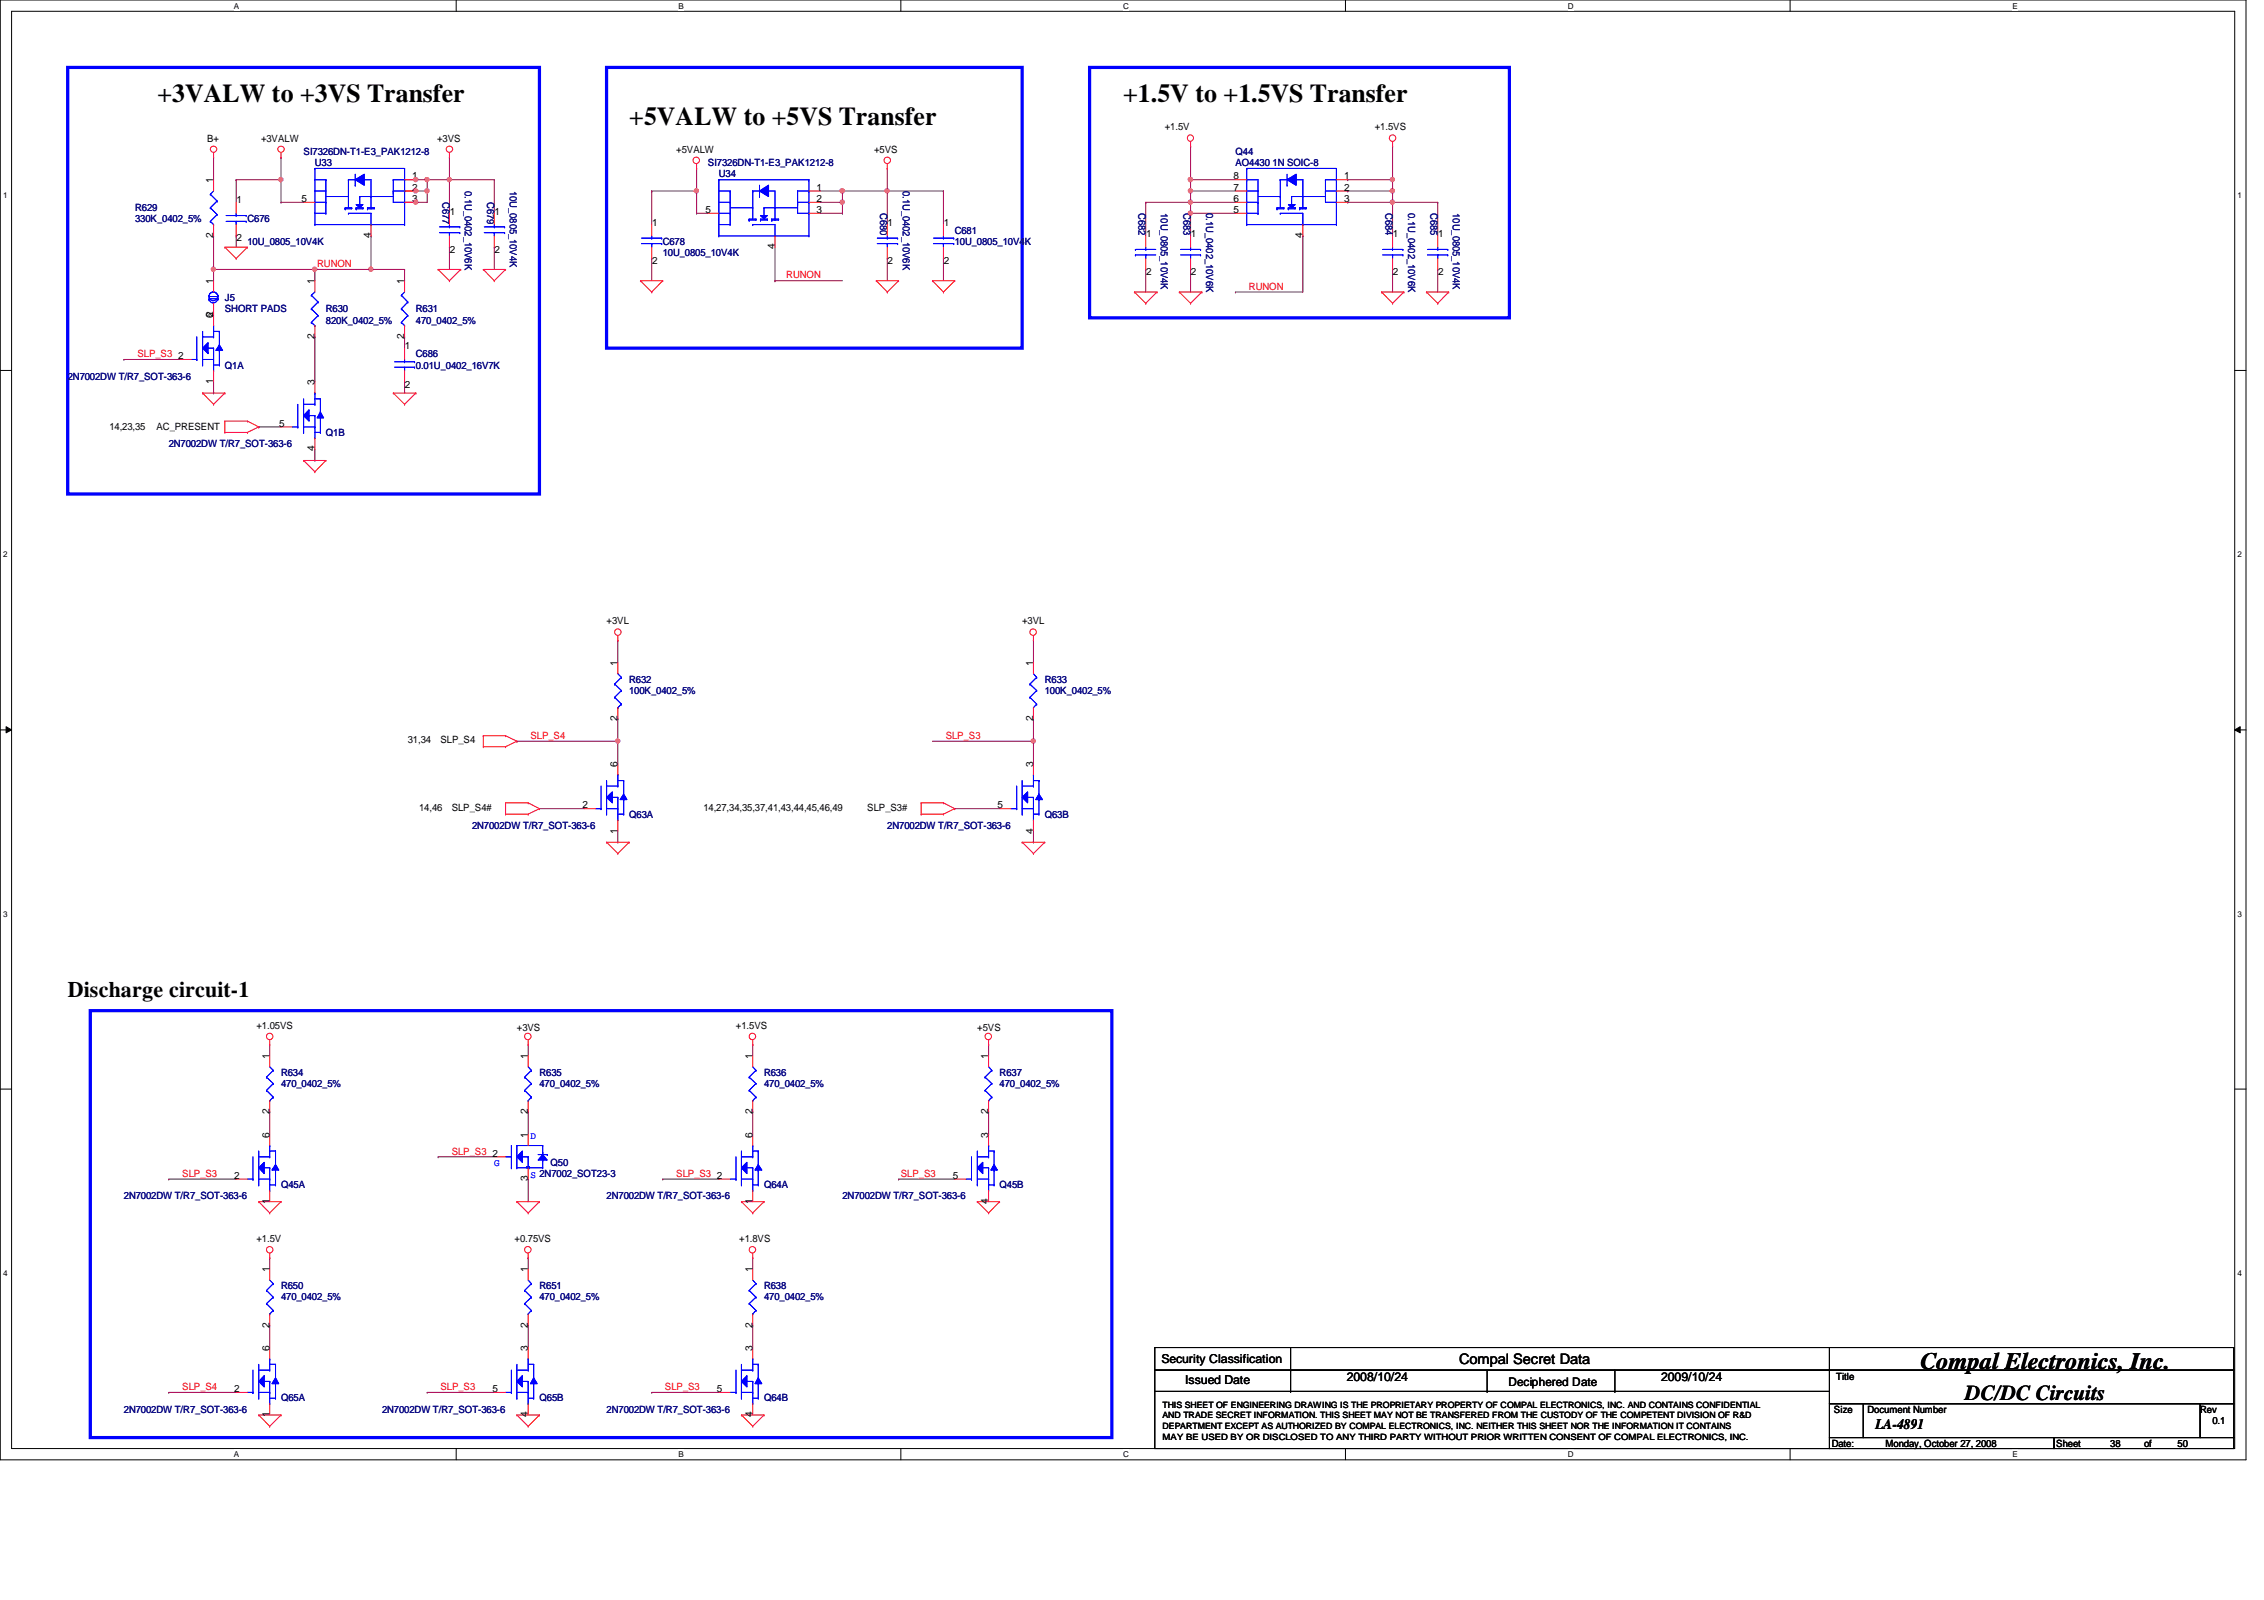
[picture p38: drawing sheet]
<svg xmlns="http://www.w3.org/2000/svg" width="297mm" height="210mm" viewBox="0 0 297 210" stroke-linecap="round" stroke-linejoin="round" font-family="sans-serif">
<defs><g id="words">
<g font-size="3.4">
<text x="20.7" y="13.4">+3VALW to +3VS Transfer</text>
<text x="82.5" y="16.3">+5VALW to +5VS Transfer</text>
<text x="147.4" y="13.4">+1.5V to +1.5VS Transfer</text>
</g>
<text font-size="3.1" x="252" y="179.6">Compal Electronics, Inc.</text>
<text font-size="2.9" x="8.9" y="130.9">Discharge circuit-1</text>
<text font-size="2.8" x="257.8" y="183.7">DC/DC Circuits</text>
<g font-size="1.9">
<text x="191.4" y="178.9">Compal Secret Data</text>
<text x="246.1" y="187.4">LA-4891</text>
</g>
<g font-size="1.6">
<text x="152.4" y="178.8">Security Classification</text>
<text x="155.5" y="181.6">Issued Date</text>
<text x="176.7" y="181.2">2008/10/24</text>
<text x="197.9" y="181.8">Deciphered Date</text>
<text x="217.9" y="181.2">2009/10/24</text>
</g>
<g font-size="1.3">
<text x="152.8" y="17.1">+1.5V</text>
<text x="180.4" y="17.1">+1.5VS</text>
<text x="27.2" y="18.6">B+</text>
<text x="34.2" y="18.6">+3VALW</text>
<text x="54.1" y="23.5">1</text>
<text x="57.4" y="18.6">+3VS</text>
<text x="88.7" y="20.1">+5VALW</text>
<text x="114.7" y="20.1">+5VS</text>
<text x="161.8" y="23.5">8</text>
<text x="176.4" y="23.5">1</text>
<text x="28" y="24" transform="rotate(-90 28 24)">1</text>
<text x="31" y="26.7">1</text>
<text x="39.6" y="26.5">5</text>
<text x="54.1" y="26.5">3</text>
<text x="54.1" y="25">2</text>
<text x="59" y="28.2">1</text>
<text x="64.9" y="28.2">1</text>
<text x="85.6" y="29.6">1</text>
<text x="92.6" y="27.9">5</text>
<text x="107.1" y="27.9">3</text>
<text x="107.1" y="26.5">2</text>
<text x="107.1" y="25">1</text>
<text x="116.5" y="29.6">1</text>
<text x="123.8" y="29.6">1</text>
<text x="161.8" y="26.5">6</text>
<text x="161.8" y="27.9">5</text>
<text x="161.8" y="25">7</text>
<text x="176.4" y="26.5">3</text>
<text x="176.4" y="25">2</text>
<text x="28" y="31.2" transform="rotate(-90 28 31.2)">2</text>
<text x="31" y="31.7">2</text>
<text x="48.6" y="31.2" transform="rotate(-90 48.6 31.2)">4</text>
<text x="59" y="33.1">2</text>
<text x="64.9" y="33.1">2</text>
<text x="85.6" y="34.6">2</text>
<text x="101.6" y="32.7" transform="rotate(-90 101.6 32.7)">4</text>
<text x="116.5" y="34.6">2</text>
<text x="123.8" y="34.6">2</text>
<text x="150.4" y="31.1">1</text>
<text x="156.2" y="31.1">1</text>
<text x="170.9" y="31.2" transform="rotate(-90 170.9 31.2)">4</text>
<text x="182.7" y="31.1">1</text>
<text x="188.7" y="31.1">1</text>
<text x="28" y="41.7" transform="rotate(-90 28 41.7)">6</text>
<text x="28" y="41.6" transform="rotate(-90 28 41.6)">2</text>
<text x="28" y="37.3" transform="rotate(-90 28 37.3)">1</text>
<text x="41.3" y="37.3" transform="rotate(-90 41.3 37.3)">1</text>
<text x="53" y="37.3" transform="rotate(-90 53 37.3)">1</text>
<text x="150.4" y="36.1">2</text>
<text x="156.2" y="36.1">2</text>
<text x="182.7" y="36.1">2</text>
<text x="188.7" y="36.1">2</text>
<text x="23.4" y="47.1">2</text>
<text x="41.3" y="44.5" transform="rotate(-90 41.3 44.5)">2</text>
<text x="53" y="44.5" transform="rotate(-90 53 44.5)">2</text>
<text x="53.1" y="45.8">1</text>
<text x="28" y="50.4" transform="rotate(-90 28 50.4)">1</text>
<text x="41.3" y="50.5" transform="rotate(-90 41.3 50.5)">3</text>
<text x="53.1" y="50.8">2</text>
<text x="14.3" y="56.4">14,23,35</text>
<text x="20.5" y="56.4">AC_PRESENT</text>
<text x="36.6" y="56">5</text>
<text x="41.3" y="59.2" transform="rotate(-90 41.3 59.2)">4</text>
<text x="79.6" y="81.9">+3VL</text>
<text x="134.1" y="81.9">+3VL</text>
<text x="81" y="87.4" transform="rotate(-90 81 87.4)">1</text>
<text x="135.5" y="87.4" transform="rotate(-90 135.5 87.4)">1</text>
<text x="81" y="94.6" transform="rotate(-90 81 94.6)">2</text>
<text x="135.5" y="94.6" transform="rotate(-90 135.5 94.6)">2</text>
<text x="53.5" y="97.5">31,34</text>
<text x="57.8" y="97.5">SLP_S4</text>
<text x="81" y="100.6" transform="rotate(-90 81 100.6)">6</text>
<text x="135.5" y="100.6" transform="rotate(-90 135.5 100.6)">3</text>
<text x="55" y="106.4">14,46</text>
<text x="59.3" y="106.4">SLP_S4#</text>
<text x="76.4" y="106">2</text>
<text x="92.3" y="106.4">14,27,34,35,37,41,43,44,45,46,49</text>
<text x="113.8" y="106.4">SLP_S3#</text>
<text x="130.9" y="106">5</text>
<text x="81" y="109.3" transform="rotate(-90 81 109.3)">1</text>
<text x="135.5" y="109.3" transform="rotate(-90 135.5 109.3)">4</text>
<text x="33.7" y="135">+1.05VS</text>
<text x="67.8" y="135.3">+3VS</text>
<text x="96.6" y="135">+1.5VS</text>
<text x="128.2" y="135.3">+5VS</text>
<text x="35.3" y="138.9" transform="rotate(-90 35.3 138.9)">1</text>
<text x="69.3" y="138.9" transform="rotate(-90 69.3 138.9)">1</text>
<text x="98.7" y="138.9" transform="rotate(-90 98.7 138.9)">1</text>
<text x="129.7" y="138.9" transform="rotate(-90 129.7 138.9)">1</text>
<text x="35.3" y="149.3" transform="rotate(-90 35.3 149.3)">6</text>
<text x="35.3" y="146.2" transform="rotate(-90 35.3 146.2)">2</text>
<text x="69.3" y="149.3" transform="rotate(-90 69.3 149.3)">1</text>
<text x="69.3" y="146.2" transform="rotate(-90 69.3 146.2)">2</text>
<text x="98.7" y="149.3" transform="rotate(-90 98.7 149.3)">6</text>
<text x="98.7" y="146.2" transform="rotate(-90 98.7 146.2)">2</text>
<text x="129.7" y="149.3" transform="rotate(-90 129.7 149.3)">3</text>
<text x="129.7" y="146.2" transform="rotate(-90 129.7 146.2)">2</text>
<text x="30.7" y="154.6">2</text>
<text x="64.6" y="151.7">2</text>
<text x="69.3" y="155" transform="rotate(-90 69.3 155)">3</text>
<text x="94.1" y="154.6">2</text>
<text x="125" y="154.6">5</text>
<text x="35.3" y="157.9" transform="rotate(-90 35.3 157.9)">1</text>
<text x="98.7" y="157.9" transform="rotate(-90 98.7 157.9)">1</text>
<text x="129.7" y="157.9" transform="rotate(-90 129.7 157.9)">4</text>
<text x="33.7" y="162.9">+1.5V</text>
<text x="35.3" y="166.9" transform="rotate(-90 35.3 166.9)">1</text>
<text x="67.5" y="162.9">+0.75VS</text>
<text x="69.3" y="166.9" transform="rotate(-90 69.3 166.9)">1</text>
<text x="97" y="162.9">+1.8VS</text>
<text x="98.7" y="166.9" transform="rotate(-90 98.7 166.9)">1</text>
<text x="35.3" y="177.2" transform="rotate(-90 35.3 177.2)">6</text>
<text x="35.3" y="174.2" transform="rotate(-90 35.3 174.2)">2</text>
<text x="69.3" y="177.2" transform="rotate(-90 69.3 177.2)">3</text>
<text x="69.3" y="174.2" transform="rotate(-90 69.3 174.2)">2</text>
<text x="98.7" y="177.2" transform="rotate(-90 98.7 177.2)">3</text>
<text x="98.7" y="174.2" transform="rotate(-90 98.7 174.2)">2</text>
<text x="30.7" y="182.6">2</text>
<text x="35.3" y="185.9" transform="rotate(-90 35.3 185.9)">1</text>
<text x="64.6" y="182.6">5</text>
<text x="69.3" y="185.9" transform="rotate(-90 69.3 185.9)">4</text>
<text x="94.1" y="182.6">5</text>
<text x="98.7" y="185.9" transform="rotate(-90 98.7 185.9)">4</text>
<text x="240.6" y="185.3">Size</text>
<text x="240.9" y="181.1">Title</text>
<text x="245" y="185.3">Document Number</text>
<text x="288.7" y="185.3">Rev</text>
<text x="240.3" y="189.8">Date:</text>
<text x="247.4" y="189.8">Monday, October 27, 2008</text>
<text x="269.8" y="189.8">Sheet</text>
<text x="276.9" y="189.8">38</text>
<text x="281.3" y="189.8">of</text>
<text x="285.7" y="189.8">50</text>
<text x="290.3" y="186.8">0.1</text>
</g>
<g font-size="1.3" fill="#000080">
<text x="39.8" y="20.4">SI7326DN-T1-E3_PAK1212-8</text>
<text x="41.3" y="21.8">U33</text>
<text x="92.9" y="21.8">SI7326DN-T1-E3_PAK1212-8</text>
<text x="94.3" y="23.3">U34</text>
<text x="162.1" y="20.4">Q44</text>
<text x="162.1" y="21.8">AO4430 1N SOIC-8</text>
<text x="17.7" y="27.7">R629</text>
<text x="17.7" y="29.2">330K_0402_5%</text>
<text x="32.5" y="29.2">C676</text>
<text x="58" y="26.5" transform="rotate(90 58 26.5)">C677</text>
<text x="61" y="25.1" transform="rotate(90 61 25.1)">0.1U_0402_10V6K</text>
<text x="63.9" y="26.5" transform="rotate(90 63.9 26.5)">C679</text>
<text x="66.9" y="25.1" transform="rotate(90 66.9 25.1)">10U_0805_10V4K</text>
<text x="115.5" y="28" transform="rotate(90 115.5 28)">C680</text>
<text x="118.4" y="25.1" transform="rotate(90 118.4 25.1)">0.1U_0402_10V6K</text>
<text x="149.4" y="28" transform="rotate(90 149.4 28)">C682</text>
<text x="152.3" y="28" transform="rotate(90 152.3 28)">10U_0805_10V4K</text>
<text x="155.3" y="28" transform="rotate(90 155.3 28)">C683</text>
<text x="158.2" y="28" transform="rotate(90 158.2 28)">0.1U_0402_10V6K</text>
<text x="181.8" y="28" transform="rotate(90 181.8 28)">C684</text>
<text x="184.7" y="28" transform="rotate(90 184.7 28)">0.1U_0402_10V6K</text>
<text x="187.7" y="28" transform="rotate(90 187.7 28)">C685</text>
<text x="190.6" y="28" transform="rotate(90 190.6 28)">10U_0805_10V4K</text>
<text x="32.5" y="32.1">10U_0805_10V4K</text>
<text x="86.9" y="32.1">C678</text>
<text x="86.9" y="33.6">10U_0805_10V4K</text>
<text x="125.3" y="30.6">C681</text>
<text x="125.3" y="32.1">10U_0805_10V4K</text>
<text x="29.5" y="39.5">J5</text>
<text x="29.5" y="41">SHORT PADS</text>
<text x="42.8" y="41">R630</text>
<text x="54.6" y="41">R631</text>
<text x="42.8" y="42.5">820K_0402_5%</text>
<text x="54.6" y="42.5">470_0402_5%</text>
<text x="54.6" y="46.9">C686</text>
<text x="8.9" y="49.8">2N7002DW T/R7_SOT-363-6</text>
<text x="29.5" y="48.3">Q1A</text>
<text x="54.6" y="48.3">0.01U_0402_16V7K</text>
<text x="22.1" y="58.6">2N7002DW T/R7_SOT-363-6</text>
<text x="42.8" y="57.2">Q1B</text>
<text x="82.5" y="89.6">R632</text>
<text x="137.1" y="89.6">R633</text>
<text x="82.5" y="91.1">100K_0402_5%</text>
<text x="137.1" y="91.1">100K_0402_5%</text>
<text x="82.5" y="107.3">Q63A</text>
<text x="137.1" y="107.3">Q63B</text>
<text x="61.9" y="108.8">2N7002DW T/R7_SOT-363-6</text>
<text x="116.4" y="108.8">2N7002DW T/R7_SOT-363-6</text>
<text x="36.9" y="141.1">R634</text>
<text x="36.9" y="142.6">470_0402_5%</text>
<text x="70.8" y="141.1">R635</text>
<text x="70.8" y="142.6">470_0402_5%</text>
<text x="100.2" y="141.1">R636</text>
<text x="100.2" y="142.6">470_0402_5%</text>
<text x="131.1" y="141.1">R637</text>
<text x="131.1" y="142.6">470_0402_5%</text>
<text x="36.9" y="155.9">Q45A</text>
<text x="72.2" y="153">Q50</text>
<text x="100.2" y="155.9">Q64A</text>
<text x="131.1" y="155.9">Q45B</text>
<text x="16.3" y="157.4">2N7002DW T/R7_SOT-363-6</text>
<text x="79.6" y="157.4">2N7002DW T/R7_SOT-363-6</text>
<text x="110.5" y="157.4">2N7002DW T/R7_SOT-363-6</text>
<text x="36.9" y="169.1">R650</text>
<text x="36.9" y="170.6">470_0402_5%</text>
<text x="70.8" y="169.1">R651</text>
<text x="70.8" y="170.6">470_0402_5%</text>
<text x="100.2" y="169.1">R638</text>
<text x="100.2" y="170.6">470_0402_5%</text>
<text x="16.3" y="185.3">2N7002DW T/R7_SOT-363-6</text>
<text x="36.9" y="183.9">Q65A</text>
<text x="50.1" y="185.3">2N7002DW T/R7_SOT-363-6</text>
<text x="70.8" y="183.9">Q65B</text>
<text x="79.6" y="185.3">2N7002DW T/R7_SOT-363-6</text>
<text x="100.2" y="183.9">Q64B</text>
</g>
<g font-size="1.3" fill="#f00">
<text x="41.6" y="35.1">RUNON</text>
<text x="103.2" y="36.5">RUNON</text>
<text x="163.9" y="38">RUNON</text>
<text x="18" y="46.9">SLP_S3</text>
<text x="69.6" y="96.9">SLP_S4</text>
<text x="124.1" y="96.9">SLP_S3</text>
<text x="23.9" y="154.4">SLP_S3</text>
<text x="59.3" y="151.5">SLP_S3</text>
<text x="88.7" y="154.4">SLP_S3</text>
<text x="118.2" y="154.4">SLP_S3</text>
<text x="23.9" y="182.4">SLP_S4</text>
<text x="57.8" y="182.4">SLP_S3</text>
<text x="87.2" y="182.4">SLP_S3</text>
</g>
<g font-size="1.3" fill="#00f">
<text x="69.6" y="149.4">D</text>
<text x="64.9" y="153">G</text>
<text x="69.6" y="154.6">S 2N7002_SOT23-3</text>
</g>
<g font-size="1.1">
<text x="30.7" y="1.1">A</text>
<text x="89" y="1.1">B</text>
<text x="147.4" y="1.1">C</text>
<text x="205.7" y="1.1">D</text>
<text x="264" y="1.1">E</text>
<text x=".4" y="26">1</text>
<text x="293.6" y="26">1</text>
<text x=".4" y="73.1">2</text>
<text x="293.6" y="73.1">2</text>
<text x=".4" y="120.3">3</text>
<text x="293.6" y="120.3">3</text>
<text x=".4" y="167.4">4</text>
<text x="293.6" y="167.4">4</text>
<text x="152.5" y="184.7">THIS SHEET OF ENGINEERING DRAWING IS THE PROPRIETARY PROPERTY OF COMPAL ELECTRONICS, INC. AND CONTAINS CONFIDENTIAL</text>
<text x="30.7" y="191.2">A</text>
<text x="89" y="191.2">B</text>
<text x="147.4" y="191.2">C</text>
<text x="152.5" y="187.5">DEPARTMENT EXCEPT AS AUTHORIZED BY COMPAL ELECTRONICS, INC. NEITHER THIS SHEET NOR THE INFORMATION IT CONTAINS</text>
<text x="152.5" y="188.8">MAY BE USED BY OR DISCLOSED TO ANY THIRD PARTY WITHOUT PRIOR WRITTEN CONSENT OF COMPAL ELECTRONICS, INC.</text>
<text x="152.5" y="186.1">AND TRADE SECRET INFORMATION. THIS SHEET MAY NOT BE TRANSFERED FROM THE CUSTODY OF THE COMPETENT DIVISION OF R&amp;D</text>
<text x="205.7" y="191.2">D</text>
<text x="264" y="191.2">E</text>
</g>
</g></defs>
<path d="M0 0h294.7v191.5h-294.7zM1.5 1.5h291.7v188.5h-291.7z" fill="none" stroke="#000" stroke-width=".13"/>
<g fill="#fff">
<path d="M30.7 .2h.7v1.2h-.7z"/>
<path d="M30.7 190.2h.7v1.2h-.7z"/>
</g>
<path d="M59.9 0v1.5M59.9 190v1.5" fill="none" stroke="#000" stroke-width=".13"/>
<g fill="#fff">
<path d="M89 .2h.7v1.2h-.7z"/>
<path d="M89 190.2h.7v1.2h-.7z"/>
</g>
<path d="M118.2 0v1.5M118.2 190v1.5" fill="none" stroke="#000" stroke-width=".13"/>
<g fill="#fff">
<path d="M147.4 .2h.7v1.2h-.7z"/>
<path d="M147.4 190.2h.7v1.2h-.7z"/>
</g>
<path d="M176.5 0v1.5M176.5 190v1.5" fill="none" stroke="#000" stroke-width=".13"/>
<g fill="#fff">
<path d="M205.7 .2h.8v1.2h-.8z"/>
<path d="M205.7 190.2h.8v1.2h-.8z"/>
</g>
<path d="M234.9 0v1.5M234.9 190v1.5" fill="none" stroke="#000" stroke-width=".13"/>
<g fill="#fff">
<path d="M264 .2h.7v1.2h-.7z"/>
<path d="M264 190.2h.7v1.2h-.7z"/>
<path d="M.4 25h.6v1.2h-.6z"/>
<path d="M293.6 25h.6v1.2h-.6z"/>
<path d="M.4 72.1h.6v1.2h-.6z"/>
<path d="M293.6 72.1h.6v1.2h-.6z"/>
</g>
<path d="M0 48.6h1.5M293.2 48.6h1.5" fill="none" stroke="#000" stroke-width=".13"/>
<g fill="#fff">
<path d="M.4 119.3h.6v1.2h-.6z"/>
<path d="M293.6 119.3h.6v1.2h-.6z"/>
</g>
<path d="M0 95.8h1.5M.8 95.3l.7 .5-.7 .3zM293.2 95.8l.7-.5v.8zM293.2 95.8h1.5" fill="none" stroke="#000" stroke-width=".13"/>
<path d="M.8 95.3l.7 .5-.7 .3zM293.2 95.8l.7-.5v.8z" fill="#000"/>
<g fill="#fff">
<path d="M.4 166.4h.6v1.2h-.6z"/>
<path d="M293.6 166.4h.6v1.2h-.6z"/>
</g>
<path d="M0 142.9h1.5M293.2 142.9h1.5" fill="none" stroke="#000" stroke-width=".13"/>
<g fill="none" stroke="#800040" stroke-width=".13">
<path d="M48.7 30.9h.1M48.7 30.9v4.4M85.5 33.9h.1M85.5 25.1h.1M85.5 25.1v4.4M85.5 33.9v2.9M101.7 36.8h.1M101.7 36.8h8.8M107.6 26.5h2.9M107.6 28h2.9M110.5 26.5h.1M110.5 28h.1"/>
<path d="M110.5 26.5v1.5M116.4 33.9h.1M116.4 33.9v2.9M123.8 33.9h.1M123.8 25.1h.1M123.8 25.1v4.4M123.8 33.9v2.9M69.3 137h.1M69.3 137v1.5M129.7 137h.1M129.7 137v1.5M35.4 145.8h.1"/>
<path d="M35.4 145.8v3M69.3 154.7h.1M69.3 154.7v2.9"/>
</g>
<circle cx="48.6" cy="35.3" r=".29" fill="#f0f"/>
<circle cx="48.6" cy="35.3" r=".29" fill="none" stroke="#f0f" stroke-width=".13"/>
<path d="M31 30.9h.1M31 30.9v1.5M48.7 35.3h.1M48.7 35.3h4.4M54.6 26.5h.1M54.6 26.5h1.4" fill="none" stroke="#800040" stroke-width=".13"/>
<circle cx="54.5" cy="26.5" r=".29" fill="#f0f"/>
<circle cx="54.5" cy="26.5" r=".29" fill="none" stroke="#f0f" stroke-width=".13"/>
<g fill="none" stroke="#800040" stroke-width=".13">
<path d="M31 23.6h.1M31 23.6v2.9M36.9 26.5h.1M36.9 20.6h.1M36.9 26.5h2.9M36.9 20.6v3M54.6 25.1h.1M54.6 25.1h1.4M56 25.1h.1M56 25.1v1.4M64.9 32.4h.1M64.9 23.6h.1"/>
<path d="M64.9 23.6v4.4M64.9 32.4v2.9M53.1 50.1h.1M53.1 50.1v1.5"/>
</g>
<circle cx="54.5" cy="25" r=".29" fill="#f0f"/>
<circle cx="54.5" cy="25" r=".29" fill="none" stroke="#f0f" stroke-width=".13"/>
<path d="M59 23.6h.1M59 23.6v4.4M59 23.6h5.9M16.3 47.2h.1M16.3 47.2h7.3" fill="none" stroke="#800040" stroke-width=".13"/>
<circle cx="58.9" cy="23.6" r=".29" fill="#f0f"/>
<circle cx="58.9" cy="23.6" r=".29" fill="none" stroke="#f0f" stroke-width=".13"/>
<path d="M53.1 35.3h.1M53.1 35.3v1.5M59 32.4h.1M59 32.4v2.9M110.5 25.1h.1M110.5 25.1v1.4M53.1 44.2h.1M53.1 44.2v1.5M57.5 151.8h.1M57.5 151.8h7.4" fill="none" stroke="#800040" stroke-width=".13"/>
<circle cx="110.5" cy="26.5" r=".29" fill="#f0f"/>
<circle cx="110.5" cy="26.5" r=".29" fill="none" stroke="#f0f" stroke-width=".13"/>
<circle cx="110.5" cy="25" r=".29" fill="#f0f"/>
<circle cx="110.5" cy="25" r=".29" fill="none" stroke="#f0f" stroke-width=".13"/>
<path d="M107.6 25.1h2.9M110.5 25.1h.1M116.4 25.1h.1M116.4 25.1h7.4M116.4 25.1v4.4" fill="none" stroke="#800040" stroke-width=".13"/>
<circle cx="116.4" cy="25" r=".29" fill="#f0f"/>
<circle cx="116.4" cy="25" r=".29" fill="none" stroke="#f0f" stroke-width=".13"/>
<path d="M56 23.6h.1M56 23.6v1.5M59 20.6h.1M59 20.6v3h-3" fill="none" stroke="#800040" stroke-width=".13"/>
<circle cx="56" cy="25" r=".29" fill="#f0f"/>
<circle cx="56" cy="25" r=".29" fill="none" stroke="#f0f" stroke-width=".13"/>
<circle cx="56" cy="23.6" r=".29" fill="#f0f"/>
<circle cx="56" cy="23.6" r=".29" fill="none" stroke="#f0f" stroke-width=".13"/>
<g fill="none" stroke="#800040" stroke-width=".13">
<path d="M28 35.3h.1M28 20.6h.1M28 30.9h.1M28 20.6v3M28 30.9v5.9M54.6 23.6h.1M54.6 23.6h1.4M35.4 137h.1M35.4 137v1.5M69.3 145.8h.1M69.3 145.8v3M86.9 154.7h.1"/>
<path d="M86.9 154.7h7.4M98.8 145.8h.1M98.8 145.8v3M98.8 173.9h.1M98.8 173.9v2.9"/>
</g>
<circle cx="54.5" cy="23.6" r=".29" fill="#f0f"/>
<circle cx="54.5" cy="23.6" r=".29" fill="none" stroke="#f0f" stroke-width=".13"/>
<path d="M31 23.6h.1M31 23.6h5.9M36.9 23.6h.1M36.9 23.6v2.9" fill="none" stroke="#800040" stroke-width=".13"/>
<circle cx="36.8" cy="23.6" r=".29" fill="#f0f"/>
<circle cx="36.8" cy="23.6" r=".29" fill="none" stroke="#f0f" stroke-width=".13"/>
<path d="M85.5 25.1h.1M91.4 22.1h.1M91.4 22.1v3h-5.9M81.1 94.3h.1M81.1 84h.1M81.1 97.2h.1M81.1 84v2.9M81.1 94.3v5.9M70.8 106.1h.1M70.8 106.1h5.9M98.8 165h.1M98.8 165v1.5" fill="none" stroke="#800040" stroke-width=".13"/>
<circle cx="81" cy="97.2" r=".29" fill="#f0f"/>
<circle cx="81" cy="97.2" r=".29" fill="none" stroke="#f0f" stroke-width=".13"/>
<path d="M182.7 25.1h.1M182.7 25.1v1.4M67.8 97.2h.1M67.8 97.2h13.3M85.5 182.7h.1M85.5 182.7h8.8" fill="none" stroke="#800040" stroke-width=".13"/>
<circle cx="182.7" cy="25" r=".29" fill="#f0f"/>
<circle cx="182.7" cy="25" r=".29" fill="none" stroke="#f0f" stroke-width=".13"/>
<path d="M176.8 26.5h.1M176.8 23.6h.1M176.8 26.5h5.9M176.8 23.6h5.9" fill="none" stroke="#800040" stroke-width=".13"/>
<circle cx="182.7" cy="23.6" r=".29" fill="#f0f"/>
<circle cx="182.7" cy="23.6" r=".29" fill="none" stroke="#f0f" stroke-width=".13"/>
<path d="M156.2 35.3h.1M156.2 23.6h.1M156.2 35.3v3M156.2 23.6h5.9M176.8 25.1h.1M176.8 25.1h5.9" fill="none" stroke="#800040" stroke-width=".13"/>
<circle cx="156.2" cy="23.6" r=".29" fill="#f0f"/>
<circle cx="156.2" cy="23.6" r=".29" fill="none" stroke="#f0f" stroke-width=".13"/>
<path d="M156.2 19.2h.1M156.2 19.2v5.9M156.2 23.6h.1" fill="none" stroke="#800040" stroke-width=".13"/>
<circle cx="156.2" cy="23.6" r=".29" fill="#f0f"/>
<circle cx="156.2" cy="23.6" r=".29" fill="none" stroke="#f0f" stroke-width=".13"/>
<path d="M156.2 28h.1M156.2 26.5h.1M156.2 28h5.9M156.2 26.5h5.9M156.2 28v2.9" fill="none" stroke="#800040" stroke-width=".13"/>
<circle cx="156.2" cy="28" r=".29" fill="#f0f"/>
<circle cx="156.2" cy="28" r=".29" fill="none" stroke="#f0f" stroke-width=".13"/>
<path d="M156.2 25.1h.1M156.2 25.1h5.9M156.2 25.1v1.4" fill="none" stroke="#800040" stroke-width=".13"/>
<circle cx="156.2" cy="25" r=".29" fill="#f0f"/>
<circle cx="156.2" cy="25" r=".29" fill="none" stroke="#f0f" stroke-width=".13"/>
<path d="M182.7 35.3h.1M182.7 26.5h.1M182.7 26.5v4.4M182.7 35.3v3" fill="none" stroke="#800040" stroke-width=".13"/>
<circle cx="182.7" cy="26.5" r=".29" fill="#f0f"/>
<circle cx="182.7" cy="26.5" r=".29" fill="none" stroke="#f0f" stroke-width=".13"/>
<path d="M182.7 19.2h.1M182.7 19.2v5.9M156.2 26.5h.1M156.2 26.5v1.5M162.1 38.3h.1M170.9 30.9h.1M170.9 30.9v7.4h-8.8M182.7 23.6h.1" fill="none" stroke="#800040" stroke-width=".13"/>
<circle cx="156.2" cy="26.5" r=".29" fill="#f0f"/>
<circle cx="156.2" cy="26.5" r=".29" fill="none" stroke="#f0f" stroke-width=".13"/>
<g fill="none" stroke="#800040" stroke-width=".13">
<path d="M150.3 26.5h.1M150.3 35.3h.1M150.3 26.5h5.9M150.3 26.5v4.4M150.3 35.3v3M182.7 26.5h.1M182.7 26.5h5.9M188.6 26.5h.1M188.6 35.3h.1M188.6 26.5v4.4M188.6 35.3v3M135.6 94.3h.1"/>
<path d="M135.6 84h.1M135.6 97.2h.1M135.6 84v2.9M135.6 94.3v5.9M22.1 154.7h.1M22.1 154.7h8.9"/>
</g>
<circle cx="135.6" cy="97.2" r=".29" fill="#f0f"/>
<circle cx="135.6" cy="97.2" r=".29" fill="none" stroke="#f0f" stroke-width=".13"/>
<path d="M28 35.3h.1M28 35.3h13.3M41.3 35.3h.1M41.3 35.3v1.5M122.3 97.2h13.3M135.6 97.2h.1M125.3 106.1h.1M125.3 106.1h5.8M98.8 137h.1M98.8 137v1.5M129.7 145.8h.1M129.7 145.8v3" fill="none" stroke="#800040" stroke-width=".13"/>
<circle cx="28" cy="35.3" r=".29" fill="#f0f"/>
<circle cx="28" cy="35.3" r=".29" fill="none" stroke="#f0f" stroke-width=".13"/>
<path d="M110.5 25.1h.1M110.5 25.1h5.9M33.9 56h.1M33.9 56h3M41.3 44.2h.1M41.3 44.2v5.9" fill="none" stroke="#800040" stroke-width=".13"/>
<circle cx="110.5" cy="25" r=".29" fill="#f0f"/>
<circle cx="110.5" cy="25" r=".29" fill="none" stroke="#f0f" stroke-width=".13"/>
<path d="M41.3 35.3h.1M41.3 35.3h7.4M53.1 26.5h.1M53.1 23.6h.1M53.1 25.1h.1M53.1 26.5h1.5M53.1 23.6h1.5M53.1 25.1h1.5M116.4 22.1h.1M116.4 22.1v3" fill="none" stroke="#800040" stroke-width=".13"/>
<circle cx="41.3" cy="35.3" r=".29" fill="#f0f"/>
<circle cx="41.3" cy="35.3" r=".29" fill="none" stroke="#f0f" stroke-width=".13"/>
<path d="M91.4 28h.1M91.4 25.1h.1M91.4 28h1.5M91.4 25.1v2.9M101.7 36.8h.1M101.7 32.4v4.4" fill="none" stroke="#800040" stroke-width=".13"/>
<circle cx="91.4" cy="25" r=".29" fill="#f0f"/>
<circle cx="91.4" cy="25" r=".29" fill="none" stroke="#f0f" stroke-width=".13"/>
<g fill="none" stroke="#800040" stroke-width=".13">
<path d="M28 51.6h.1M28 50.1v1.5M41.3 58.9v1.5M41.3 60.4h.1M81.1 110.5h.1M81.1 109v1.5M135.6 110.5h.1M135.6 109v1.5M117.9 154.7h.1M117.9 154.7h7.4M35.4 173.9h.1M35.4 165h.1"/>
<path d="M35.4 165v1.5M35.4 173.9v2.9M69.3 173.9h.1M69.3 165h.1M69.3 165v1.5M69.3 173.9v2.9M22.1 182.7h.1M22.1 182.7h8.9M56 182.7h.1M56 182.7h8.9"/>
</g>
<g fill="none" stroke="#f00" stroke-width=".13">
<path d="M156.2 19.2h.1M156.2 18.6v.6M182.7 19.2h.1M182.7 18.6v.6M28 20.6h.1M28 20v.6M29.5 32.4h.1M29.5 32.4h3M29.5 32.4l1.5 1.5M31 33.9h.1M32.5 32.4h.1M32.5 32.4l-1.5 1.5"/>
<path d="M36.9 20.6h.1M36.9 20v.6M57.5 35.3h.1M57.5 35.3h2.9M57.5 35.3l1.5 1.5M59 20.6h.1M59 36.8h.1M59 20v.6M60.4 35.3h.1M60.4 35.3l-1.4 1.5M63.4 35.3h.1M63.4 35.3h2.9"/>
<path d="M63.4 35.3l1.5 1.5M64.9 36.8h.1M64.9 28v1.5M64.9 30.9v1.5M66.3 35.3h.1M66.3 35.3l-1.4 1.5M84 36.8h.1M84 36.8h2.9M84 36.8l1.5 1.5M85.5 38.3h.1M86.9 36.8h.1M86.9 36.8l-1.4 1.5"/>
<path d="M91.4 22.1h.1M91.4 21.5v.6M115 36.8h.1M115 36.8h2.9M115 36.8l1.4 1.5M116.4 22.1h.1M116.4 38.3h.1M116.4 21.5v.6M117.9 36.8h.1M117.9 36.8l-1.5 1.5M122.3 36.8h.1M122.3 36.8h3"/>
<path d="M122.3 36.8l1.5 1.5M123.8 38.3h.1M125.3 36.8h.1M125.3 36.8l-1.5 1.5M148.8 38.3h.1M148.8 38.3h3M148.8 38.3l1.5 1.5M150.3 39.8h.1M151.8 38.3h.1M151.8 38.3l-1.5 1.5M154.7 38.3h.1M154.7 38.3h3"/>
<path d="M154.7 38.3l1.5 1.5M156.2 39.8h.1M157.7 38.3h.1M157.7 38.3l-1.5 1.5M181.3 38.3h.1M181.3 38.3h2.9M181.3 38.3l1.4 1.5M182.7 39.8h.1M184.2 38.3h.1M184.2 38.3l-1.5 1.5M187.2 38.3h.1M187.2 38.3h2.9"/>
<path d="M187.2 38.3l1.4 1.5M188.6 39.8h.1M190.1 38.3h.1M190.1 38.3l-1.5 1.5M26.6 51.6h.1M26.6 51.6h2.9M26.6 51.6l1.4 1.4M28 53h.1M29.5 55.2h.1M29.5 56.7h.1M29.5 51.6h.1M29.5 55.2h3"/>
<path d="M29.5 55.2v1.5M29.5 56.7h3M29.5 51.6l-1.5 1.4M32.5 55.2h.1M32.5 56.7h.1M32.5 55.2l1.4 .8M33.9 56h.1M33.9 56l-1.4 .7M51.6 51.6h.1M51.6 51.6h3M51.6 51.6l1.5 1.4M53.1 53h.1"/>
<path d="M54.6 51.6h.1M54.6 51.6l-1.5 1.4M39.8 60.4h.1M39.8 60.4h3M39.8 60.4l1.5 1.5M41.3 61.9h.1M42.8 60.4h.1M42.8 60.4l-1.5 1.5M63.4 98h.1M63.4 96.5h.1M63.4 96.5h2.9M63.4 98h2.9"/>
<path d="M63.4 96.5v1.5M66.3 96.5h.1M66.3 98h.1M66.3 96.5l1.5 .7M67.8 97.2h.1M67.8 97.2l-1.5 .8M81.1 84h.1M81.1 83.4v.6M135.6 84h.1M135.6 83.4v.6M66.3 106.8h.1M66.3 105.3h.1"/>
<path d="M66.3 105.3h3M66.3 106.8h3M66.3 105.3v1.5M69.3 105.3h.1M69.3 106.8h.1M69.3 105.3l1.5 .8M70.8 106.1h.1M70.8 106.1l-1.5 .7M79.6 110.5h.1M79.6 110.5h2.9M79.6 110.5l1.5 1.5M81.1 112h.1"/>
<path d="M82.5 110.5h.1M82.5 110.5l-1.4 1.5M120.9 106.8h.1M120.9 105.3h.1M120.9 105.3h2.9M120.9 106.8h2.9M120.9 105.3v1.5M123.8 105.3h.1M123.8 106.8h.1M123.8 105.3l1.5 .8M125.3 106.1h.1M125.3 106.1l-1.5 .7"/>
<path d="M134.1 110.5h.1M134.1 110.5h3M134.1 110.5l1.5 1.5M135.6 112h.1M137.1 110.5h.1M137.1 110.5l-1.5 1.5M35.4 137h.1M35.4 136.4v.6M69.3 137h.1M69.3 136.4v.6M98.8 137h.1M98.8 136.4v.6"/>
<path d="M129.7 137h.1M129.7 136.4v.6M33.9 157.6h.1M33.9 157.6h3M33.9 157.6l1.5 1.5M35.4 159.1h.1M36.9 157.6h.1M36.9 157.6l-1.5 1.5M67.8 157.6h.1M67.8 157.6h3M67.8 157.6l1.5 1.5M69.3 159.1h.1"/>
<path d="M70.8 157.6h.1M70.8 157.6l-1.5 1.5M97.3 157.6h.1M97.3 157.6h2.9M97.3 157.6l1.5 1.5M98.8 159.1h.1M100.2 157.6h.1M100.2 157.6l-1.4 1.5M128.2 157.6h.1M128.2 157.6h2.9M128.2 157.6l1.5 1.5M129.7 159.1h.1"/>
<path d="M131.1 157.6h.1M131.1 157.6l-1.4 1.5M35.4 165h.1M35.4 164.4v.6M69.3 165h.1M69.3 164.4v.6M69.3 166.5v1.4M69.3 172.4v1.5M98.8 165h.1M98.8 164.4v.6M33.9 185.6h.1M33.9 185.6h3"/>
<path d="M33.9 185.6l1.5 1.5M35.4 187.1h.1M36.9 185.6h.1M36.9 185.6l-1.5 1.5M67.8 185.6h.1M67.8 185.6h3M67.8 185.6l1.5 1.5M69.3 187.1h.1M70.8 185.6h.1M70.8 185.6l-1.5 1.5M97.3 185.6h.1M97.3 185.6h2.9"/>
<path d="M97.3 185.6l1.5 1.5M98.8 187.1h.1M100.2 185.6h.1M100.2 185.6l-1.4 1.5"/>
<circle cx="28" cy="19.6" r=".42"/>
<circle cx="36.9" cy="19.6" r=".42"/>
<circle cx="59" cy="19.6" r=".42"/>
<circle cx="156.2" cy="18.1" r=".42"/>
<circle cx="182.7" cy="18.1" r=".43"/>
<circle cx="91.3" cy="21" r=".43"/>
<circle cx="116.4" cy="21" r=".43"/>
<circle cx="81.1" cy="82.9" r=".43"/>
<circle cx="135.5" cy="82.9" r=".43"/>
<circle cx="35.4" cy="136" r=".43"/>
<circle cx="69.3" cy="136" r=".43"/>
<circle cx="98.7" cy="136" r=".43"/>
<circle cx="129.7" cy="136" r=".43"/>
<circle cx="35.4" cy="164" r=".43"/>
<circle cx="69.3" cy="164" r=".43"/>
<circle cx="98.7" cy="164" r=".43"/>
</g>
<g fill="none" stroke="#000" stroke-width=".13">
<path d="M151.5 176.8h88.5v2.9h-88.5zM151.5 179.7h88.5v2.8h-88.5zM169.3 179.7h.1M169.3 176.8v5.7M195.1 179.7v2.8M211.9 179.7v2.8M240 176.8h53.1v2.9h-53.1zM240 179.7h53.1v4.4h-53.1zM151.5 182.5h88.5v7.5h-88.5zM169.3 182.5h.1M195.1 182.5h.1M211.9 182.5h.1"/>
<path d="M240 184.1h4.5v4.5h-4.5zM240 188.6h29.5v1.4h-29.5zM244.5 184.1h44.2v4.5h-44.2zM269.5 188.6h23.6v1.4h-23.6zM288.7 184.1h4.4v4.5h-4.4z"/>
</g>
<path d="M8.9 8.8h61.9v56h-61.9zM79.6 8.8h54.5v36.9h-54.5zM143 8.8h55v32.9h-55zM11.8 132.6h134.1v56h-134.1z" fill="none" stroke="#00f" stroke-width=".42"/>
<g fill="none" stroke="#00f" stroke-width=".13">
<path d="M63.5 30.5h2.7M63.5 29.8h2.7M64.9 29.8h.1M64.9 30.5h.1M64.9 29.5v.3M64.9 30.5v.4M66.2 30.5h.1M66.2 29.8h.1M68.8 169.3h.1M68.8 171h.1M68.8 169.3l.9 .9M68.8 171l.9 .9"/>
<path d="M69.3 172.4h.1M69.3 167.9l.4 .5M69.7 168.4h.1M69.7 170.2h.1M69.7 171.9h.1M69.7 168.4l-.9 .9M69.7 170.2l-.9 .8M69.7 171.9l-.4 .5M97.3 179v4.4M97.3 179.7h1.5M98.8 178.3h.1M98.8 179.7h.1"/>
<path d="M98.8 178.3v1.4M95.8 182.7h.8M96.6 182.7h.1M97.3 183.4h.1M97.3 182.7h1.5M98.8 184.1h.1M98.8 182.7h.1M98.8 181.2v2.9"/>
</g>
<path d="M98 180.5v1.4l-.7-.7z" fill="#00f"/>
<path d="M96.6 179.7v3M98.8 179h.7M99.5 179h.1M96.6 182.7h.1M98 180.5v1.4l-.7-.7zM98 181.2h.8M98.8 181.2h.1M98.8 183.4h.7M99.5 183.4h.1" fill="none" stroke="#00f" stroke-width=".13"/>
<path d="M99.5 180.8l.4 .7h-.8z" fill="#00f"/>
<g fill="none" stroke="#00f" stroke-width=".13">
<path d="M97.3 179v4.4M97.3 179.7h1.5M98.8 178.3h.1M98.8 179.7h.1M98.8 178.3v1.4M99.5 179v1.8M95.8 182.7h.8M96.6 182.7h.1M97.3 183.4h.1M97.3 182.7h1.5M98.8 184.1h.1M98.8 182.7h.1"/>
<path d="M98.8 181.2v2.9M99.5 180.8l.4 .7h-.8zM99.5 180.8h.1M99.5 181.5h.1M99.5 181.5v1.9"/>
</g>
<path d="M98 180.5v1.4l-.7-.7z" fill="#00f"/>
<path d="M96.6 179.7v3M98.8 179h.7M99.5 179h.1M96.6 182.7h.1M98 180.5v1.4l-.7-.7zM98 181.2h.8M98.8 181.2h.1M98.8 183.4h.7M99.5 183.4h.1" fill="none" stroke="#00f" stroke-width=".13"/>
<path d="M99.5 180.8l.4 .7h-.8z" fill="#00f"/>
<path d="M99.5 179v1.8M99.5 180.8l.4 .7h-.8zM99.5 180.8h.1M99.5 181.5h.1M99.5 181.5v1.9" fill="none" stroke="#00f" stroke-width=".13"/>
<path d="M98.8 176.8v1.5M94.3 182.7h1.5M98.8 184.1v1.5" fill="none" stroke="#f00" stroke-width=".13"/>
<path d="M68.5 151v1.5l-.7-.7z" fill="#00f"/>
<path d="M68.5 151v1.5l-.7-.7z" fill="none" stroke="#00f" stroke-width=".13"/>
<path d="M71.2 151.5l.6 .7h-1.2z" fill="#00f"/>
<g fill="none" stroke="#00f" stroke-width=".13">
<path d="M66.3 151.8h.8M67.1 151.8h.1M67.1 153.2h.1M67.1 150.3v2.9M67.8 150.3h.1M67.8 153.2h.1M67.8 150.3h3.4M67.8 150.3v2.9M67.8 153.2h3.4M68.5 151.8h.1M68.5 151.8h.8M69.1 153.1h.1"/>
<path d="M69.1 153.1v.1M69.1 153.1h.3M69.3 153.2h.1M69.3 151.8h.1M69.3 151.8v1.4M69.4 153.1h.1M69.4 153.2h.1M69.4 153.1v.1M70.6 151.5h1.2M71.2 151.5l.6 .7h-1.2zM71.2 150.3h.1M71.2 151.2h.1"/>
<path d="M71.2 153.2h.1M71.2 152.2h.1M71.2 150.3v1.2M71.2 152.2v1M71.8 151.5h.1"/>
</g>
<path d="M68.5 151v1.5l-.7-.7z" fill="#00f"/>
<path d="M68.5 151v1.5l-.7-.7z" fill="none" stroke="#00f" stroke-width=".13"/>
<path d="M71.2 151.5l.6 .7h-1.2z" fill="#00f"/>
<g fill="none" stroke="#00f" stroke-width=".13">
<path d="M52.7 38.7h.1M52.7 38.7l.8 .9M53.1 38.3l-.4 .4M53.5 39.6h.1M53.5 39.6l-.8 .9M52.7 40.5h.1M52.7 42.3h.1M52.7 40.5l.8 .9M52.7 42.3l.4 .4M53.1 42.7h.1M53.5 41.4h.1M53.5 41.4l-.8 .9"/>
<path d="M66.3 151.8h.8M67.1 151.8h.1M67.1 153.2h.1M67.1 150.3v2.9M67.8 150.3h.1M67.8 153.2h.1M67.8 150.3h3.4M67.8 150.3v2.9M67.8 153.2h3.4M68.5 151.8h.1M68.5 151.8h.8M69.1 153.1h.1"/>
<path d="M69.1 153.1v.1M69.1 153.1h.3M69.3 153.2h.1M69.3 151.8h.1M69.3 151.8v1.4M69.4 153.1h.1M69.4 153.2h.1M69.4 153.1v.1M70.6 151.5h1.2M71.2 151.5l.6 .7h-1.2zM71.2 150.3h.1M71.2 151.2h.1"/>
<path d="M71.2 153.2h.1M71.2 152.2h.1M71.2 150.3v1.2M71.2 152.2v1M71.8 151.5h.1"/>
</g>
<path d="M53.1 36.8v1.5M53.1 42.7v1.5M64.9 151.8h1.4M69.3 148.8v1.5M69.3 153.2v1.5" fill="none" stroke="#f00" stroke-width=".13"/>
<path d="M168.9 23.6l1.1-.7v1.4z" fill="#00f"/>
<path d="M168.9 23.6l1.1-.7v1.4z" fill="none" stroke="#00f" stroke-width=".13"/>
<path d="M169 26.8h.9l-.4 .5z" fill="#00f"/>
<g fill="none" stroke="#00f" stroke-width=".13">
<path d="M163.6 23.6h.1M163.6 22.1h.1M163.6 29.5h.1M163.6 28h1.5M163.6 23.6h1.5v4.4M163.6 25.1h1.5M163.6 22.1h11.7M163.6 22.1v7.4M163.6 29.5h11.7M163.6 26.5h1.5M165.1 28h.1M165.1 26.5h.1"/>
<path d="M165.1 25.1h.1M165.1 25.8h2.9M167.6 27.4h.1M167.6 27.3h.1M167.6 27.3h.8M167.6 27.3v.1M168 28h.1M168 23.6h.1M168 25.8h.1M168 28h2.9v1.5M168 23.6h.9M168 23.6v3.7"/>
<path d="M168.4 27.3h.1M168.4 27.3v.1h-.8M168.9 24.3h.1M168.9 22.9v1.4M169 26.8h.9l-.4 .5zM169 27.4h.1M169 27.3h.1M169 27.3h.9M169 27.3v.1M169.5 26.8h.1M169.5 25.8h.1M169.5 25.8v1"/>
<path d="M169.5 25.8h4.4M169.9 27.3h.1M169.9 27.3v.1h-.9M170 23.6h.1M170 23.6h.9v3.7M170.5 27.4h.1M170.5 27.3h.1M170.5 27.3h.9M170.5 27.3v.1M170.9 25.8h.1M170.9 27.3h.1M170.9 29.5h.1"/>
<path d="M171.4 27.3h.1M171.4 27.3v.1h-.9M173.9 25.4h.1M173.9 25.2h.1M173.9 25.1h.1M173.9 23.6h.1M173.9 23.6h1.4M173.9 25.1h1.4M173.9 23.6v2.9h1.4M175.3 25.1h.1M175.3 22.1h.1M175.3 29.5h.1"/>
<path d="M175.3 23.6h.1M175.3 26.5h.1M175.3 22.1v7.4"/>
</g>
<path d="M168.9 23.6l1.1-.7v1.4z" fill="#00f"/>
<path d="M168.9 23.6l1.1-.7v1.4z" fill="none" stroke="#00f" stroke-width=".13"/>
<path d="M169 26.8h.9l-.4 .5z" fill="#00f"/>
<g fill="none" stroke="#00f" stroke-width=".13">
<path d="M27.6 25.5h.1M27.6 27.3h.1M27.6 29h.1M27.6 25.5l.9 .9M27.6 27.3l.9 .9M27.6 29l.4 .5M28 29.5h.1M28 25.1l-.4 .4M28.5 26.4h.1M28.5 28.2h.1M28.5 26.4l-.9 .9M28.5 28.2l-.9 .8"/>
<path d="M163.6 23.6h.1M163.6 22.1h.1M163.6 29.5h.1M163.6 28h1.5M163.6 23.6h1.5v4.4M163.6 25.1h1.5M163.6 22.1h11.7M163.6 22.1v7.4M163.6 29.5h11.7M163.6 26.5h1.5M165.1 28h.1M165.1 26.5h.1"/>
<path d="M165.1 25.1h.1M165.1 25.8h2.9M167.6 27.4h.1M167.6 27.3h.1M167.6 27.3h.8M167.6 27.3v.1M168 28h.1M168 23.6h.1M168 25.8h.1M168 28h2.9v1.5M168 23.6h.9M168 23.6v3.7"/>
<path d="M168.4 27.3h.1M168.4 27.3v.1h-.8M168.9 24.3h.1M168.9 22.9v1.4M169 26.8h.9l-.4 .5zM169 27.4h.1M169 27.3h.1M169 27.3h.9M169 27.3v.1M169.5 26.8h.1M169.5 25.8h.1M169.5 25.8v1"/>
<path d="M169.5 25.8h4.4M169.9 27.3h.1M169.9 27.3v.1h-.9M170 23.6h.1M170 23.6h.9v3.7M170.5 27.4h.1M170.5 27.3h.1M170.5 27.3h.9M170.5 27.3v.1M170.9 25.8h.1M170.9 27.3h.1M170.9 29.5h.1"/>
<path d="M171.4 27.3h.1M171.4 27.3v.1h-.9M173.9 25.4h.1M173.9 25.2h.1M173.9 25.1h.1M173.9 23.6h.1M173.9 23.6h1.4M173.9 25.1h1.4M173.9 23.6v2.9h1.4M175.3 25.1h.1M175.3 22.1h.1M175.3 29.5h.1"/>
<path d="M175.3 23.6h.1M175.3 26.5h.1M175.3 22.1v7.4M25.1 47.2h.7M25.8 47.2h.1M25.8 44.2v3M26.6 47.9h.1M26.6 47.2h1.4M26.6 43.5v4.4M26.6 44.2h1.4M28 47.2h.1M28 44.2h.1"/>
</g>
<path d="M28 23.6v1.5M28 29.5v1.4M162.1 26.5h1.5M162.1 28h1.5M162.1 25.1h1.5M162.1 23.6h1.5M170.9 29.5v1.4M175.3 26.5h1.5M175.3 25.1h1.5M175.3 23.6h1.5" fill="none" stroke="#f00" stroke-width=".13"/>
<path d="M27.3 45v1.4l-.7-.7z" fill="#00f"/>
<path d="M27.3 45v1.4l-.7-.7zM27.3 45.7h.7M28 45.7h.1M28 48.6h.1M28 42.7h.1M28 42.7v1.5M28 45.7v2.9M28 43.5h.8M28.8 46h.1M28.8 43.5h.1M28.8 46v1.9" fill="none" stroke="#00f" stroke-width=".13"/>
<path d="M28.8 45.3l.4 .7h-.9z" fill="#00f"/>
<g fill="none" stroke="#00f" stroke-width=".13">
<path d="M25.1 47.2h.7M25.8 47.2h.1M25.8 44.2v3M26.6 47.9h.1M26.6 47.2h1.4M26.6 43.5v4.4M26.6 44.2h1.4M28 47.2h.1M28 44.2h.1M28 47.9h.8M28.8 45.3l.4 .7h-.9zM28.8 45.3h.1"/>
<path d="M28.8 47.9h.1M28.8 43.5v1.8"/>
</g>
<path d="M27.3 45v1.4l-.7-.7z" fill="#00f"/>
<path d="M27.3 45v1.4l-.7-.7zM27.3 45.7h.7M28 45.7h.1M28 48.6h.1M28 42.7h.1M28 42.7v1.5M28 45.7v2.9M28 43.5h.8M28.8 46h.1M28.8 43.5h.1M28.8 46v1.9" fill="none" stroke="#00f" stroke-width=".13"/>
<path d="M28.8 45.3l.4 .7h-.9z" fill="#00f"/>
<g fill="none" stroke="#00f" stroke-width=".13">
<path d="M149 33.4h.1M149 32.7h.1M149 33.4h2.6M149 32.7h2.6M150.3 32.7h.1M150.3 33.4h.1M150.3 32.4v.3M150.3 33.4v.5M28 47.9h.8M28.8 45.3l.4 .7h-.9zM28.8 45.3h.1M28.8 47.9h.1"/>
<path d="M28.8 43.5v1.8M51.8 48.2h2.6M51.8 47.5h2.6M53.1 47.5h.1M53.1 48.2h.1M53.1 47.2v.3M53.1 48.2v.4M54.4 48.2h.1M54.4 47.5h.1M33.2 179.7v3M33.9 179v4.4M33.9 179.7h1.5"/>
<path d="M35.4 179.7h.1M98.3 169.3h.1M98.3 171h.1M98.3 169.3l.9 .9M98.3 171l.9 .9M98.8 172.4h.1M98.8 167.9l.4 .5M99.2 168.4h.1M99.2 170.2h.1M99.2 171.9h.1M99.2 168.4l-.9 .9M99.2 170.2l-.9 .8"/>
<path d="M99.2 171.9l-.4 .5M32.5 182.7h.7M33.2 182.7h.1M33.9 183.4h.1M33.9 182.7h1.5M35.4 182.7h.1"/>
</g>
<path d="M150.3 30.9v1.5M150.3 33.9v1.4M23.6 47.2h1.5M28 41.3v1.4M28 48.6v1.5M53.1 45.7v1.5M53.1 48.6v1.5M98.8 166.5v1.4M98.8 172.4v1.5" fill="none" stroke="#f00" stroke-width=".13"/>
<path d="M34.7 180.5v1.4l-.8-.7z" fill="#00f"/>
<path d="M35.4 178.3h.1M35.4 178.3v1.4M35.4 179h.7M36.1 179h.1M34.7 180.5v1.4l-.8-.7zM34.7 181.2h.7M35.4 181.2h.1M35.4 184.1h.1M35.4 181.2v2.9M36.1 181.5h.1M36.1 181.5v1.9" fill="none" stroke="#00f" stroke-width=".13"/>
<path d="M36.1 180.8l.5 .7h-.9z" fill="#00f"/>
<g fill="none" stroke="#00f" stroke-width=".13">
<path d="M33.2 179.7v3M33.9 179v4.4M33.9 179.7h1.5M35.4 179.7h.1M36.1 179v1.8M32.5 182.7h.7M33.2 182.7h.1M33.9 183.4h.1M33.9 182.7h1.5M35.4 182.7h.1M35.4 183.4h.7M36.1 180.8l.5 .7h-.9z"/>
<path d="M36.1 180.8h.1M36.1 183.4h.1"/>
</g>
<path d="M34.7 180.5v1.4l-.8-.7z" fill="#00f"/>
<path d="M35.4 178.3h.1M35.4 178.3v1.4M35.4 179h.7M36.1 179h.1M34.7 180.5v1.4l-.8-.7zM34.7 181.2h.7M35.4 181.2h.1M35.4 184.1h.1M35.4 181.2v2.9M36.1 181.5h.1M36.1 181.5v1.9" fill="none" stroke="#00f" stroke-width=".13"/>
<path d="M36.1 180.8l.5 .7h-.9z" fill="#00f"/>
<g fill="none" stroke="#00f" stroke-width=".13">
<path d="M32.5 154.7h.7M33.2 154.7h.1M33.2 151.8v2.9M33.9 155.4h.1M33.9 154.7h1.5M33.9 151v4.4M33.9 151.8h1.5M35.4 154.7h.1M35.4 151.8h.1M36.1 179v1.8M35.4 183.4h.7M36.1 180.8l.5 .7h-.9z"/>
<path d="M36.1 180.8h.1M36.1 183.4h.1"/>
</g>
<path d="M35.4 176.8v1.5M31 182.7h1.5M35.4 184.1v1.5" fill="none" stroke="#f00" stroke-width=".13"/>
<path d="M34.7 152.5v1.5l-.8-.8z" fill="#00f"/>
<path d="M34.7 152.5v1.5l-.8-.8zM34.7 153.2h.7M35.4 153.2h.1M35.4 156.2h.1M35.4 150.3h.1M35.4 150.3v1.5M35.4 153.2v3M35.4 151h.7M36.1 153.5h.1M36.1 151h.1M36.1 153.5v1.9" fill="none" stroke="#00f" stroke-width=".13"/>
<path d="M36.1 152.8l.5 .7h-.9z" fill="#00f"/>
<g fill="none" stroke="#00f" stroke-width=".13">
<path d="M32.5 154.7h.7M33.2 154.7h.1M33.2 151.8v2.9M33.9 155.4h.1M33.9 154.7h1.5M33.9 151v4.4M33.9 151.8h1.5M35.4 154.7h.1M35.4 151.8h.1M35.4 155.4h.7M36.1 152.8l.5 .7h-.9zM36.1 152.8h.1"/>
<path d="M36.1 155.4h.1M36.1 151v1.8"/>
</g>
<path d="M34.7 152.5v1.5l-.8-.8z" fill="#00f"/>
<path d="M34.7 152.5v1.5l-.8-.8zM34.7 153.2h.7M35.4 153.2h.1M35.4 156.2h.1M35.4 150.3h.1M35.4 150.3v1.5M35.4 153.2v3M35.4 151h.7M36.1 153.5h.1M36.1 151h.1M36.1 153.5v1.9" fill="none" stroke="#00f" stroke-width=".13"/>
<path d="M36.1 152.8l.5 .7h-.9z" fill="#00f"/>
<g fill="none" stroke="#00f" stroke-width=".13">
<path d="M29.7 29h2.6M29.7 28.3h2.6M31 28.3h.1M31 29h.1M31 28v.3M31 29v.5M32.3 29h.1M32.3 28.3h.1M40.8 38.7h.1M40.8 38.7l.9 .9M41.3 38.3l-.5 .4M41.7 39.6h.1"/>
<path d="M41.7 39.6l-.9 .9M57.7 30.5h2.6M57.7 29.8h2.6M59 29.8h.1M59 30.5h.1M59 29.5v.3M59 30.5v.4M60.3 30.5h.1M60.3 29.8h.1M40.8 40.5h.1M40.8 42.3h.1M40.8 40.5l.9 .9"/>
<path d="M40.8 42.3l.5 .4M41.3 42.7h.1M41.7 41.4h.1M41.7 41.4l-.9 .9M35.4 155.4h.7M36.1 152.8l.5 .7h-.9zM36.1 152.8h.1M36.1 155.4h.1M36.1 151v1.8M67.8 179v4.4M67.8 179.7h1.5M69.3 178.3h.1"/>
<path d="M69.3 179.7h.1M69.3 178.3v1.4M66.3 182.7h.8M67.1 182.7h.1M67.8 183.4h.1M67.8 182.7h1.5M69.3 184.1h.1M69.3 182.7h.1M69.3 181.2v2.9"/>
</g>
<path d="M31 26.5v1.5M31 29.5v1.4M41.3 36.8v1.5M59 28v1.5M59 30.9v1.5M41.3 42.7v1.5M31 154.7h1.5M35.4 148.8v1.5M35.4 156.2v1.4" fill="none" stroke="#f00" stroke-width=".13"/>
<path d="M68.5 180.5v1.4l-.7-.7z" fill="#00f"/>
<path d="M67.1 179.7v3M69.3 179h.7M70 179h.1M67.1 182.7h.1M68.5 180.5v1.4l-.7-.7zM68.5 181.2h.8M69.3 181.2h.1M69.3 183.4h.7M70 183.4h.1" fill="none" stroke="#00f" stroke-width=".13"/>
<path d="M70 180.8l.5 .7h-.9z" fill="#00f"/>
<g fill="none" stroke="#00f" stroke-width=".13">
<path d="M67.8 179v4.4M67.8 179.7h1.5M69.3 178.3h.1M69.3 179.7h.1M69.3 178.3v1.4M70 179v1.8M66.3 182.7h.8M67.1 182.7h.1M67.8 183.4h.1M67.8 182.7h1.5M69.3 184.1h.1M69.3 182.7h.1"/>
<path d="M69.3 181.2v2.9M70 180.8l.5 .7h-.9zM70 180.8h.1M70 181.5h.1M70 181.5v1.9"/>
</g>
<path d="M68.5 180.5v1.4l-.7-.7z" fill="#00f"/>
<path d="M67.1 179.7v3M69.3 179h.7M70 179h.1M67.1 182.7h.1M68.5 180.5v1.4l-.7-.7zM68.5 181.2h.8M69.3 181.2h.1M69.3 183.4h.7M70 183.4h.1" fill="none" stroke="#00f" stroke-width=".13"/>
<path d="M70 180.8l.5 .7h-.9z" fill="#00f"/>
<g fill="none" stroke="#00f" stroke-width=".13">
<path d="M126.7 154.7h.8M127.5 154.7h.1M128.2 155.4h.1M128.2 154.7h1.5M128.2 151v4.4M128.2 151.8h1.5M129.7 156.2h.1M129.7 150.3h.1M129.7 154.7h.1M129.7 151.8h.1M129.7 150.3v1.5M129.7 153.2v3"/>
<path d="M70 179v1.8M70 180.8l.5 .7h-.9zM70 180.8h.1M70 181.5h.1M70 181.5v1.9"/>
</g>
<path d="M69.3 176.8v1.5M64.9 182.7h1.4M69.3 184.1v1.5" fill="none" stroke="#f00" stroke-width=".13"/>
<path d="M128.9 152.5v1.5l-.7-.8z" fill="#00f"/>
<path d="M127.5 154.7h.1M127.5 151.8v2.9M128.9 152.5v1.5l-.7-.8zM128.9 153.2h.8M129.7 153.2h.1M129.7 151h.7M129.7 155.4h.7M130.4 151h.1M130.4 155.4h.1" fill="none" stroke="#00f" stroke-width=".13"/>
<path d="M130.4 152.8l.4 .7h-.8z" fill="#00f"/>
<g fill="none" stroke="#00f" stroke-width=".13">
<path d="M126.7 154.7h.8M127.5 154.7h.1M128.2 155.4h.1M128.2 154.7h1.5M128.2 151v4.4M128.2 151.8h1.5M129.7 156.2h.1M129.7 150.3h.1M129.7 154.7h.1M129.7 151.8h.1M129.7 150.3v1.5M129.7 153.2v3"/>
<path d="M130.4 152.8l.4 .7h-.8zM130.4 152.8h.1M130.4 153.5h.1M130.4 151v1.8M130.4 153.5v1.9"/>
</g>
<path d="M128.9 152.5v1.5l-.7-.8z" fill="#00f"/>
<path d="M127.5 154.7h.1M127.5 151.8v2.9M128.9 152.5v1.5l-.7-.8zM128.9 153.2h.8M129.7 153.2h.1M129.7 151h.7M129.7 155.4h.7M130.4 151h.1M130.4 155.4h.1" fill="none" stroke="#00f" stroke-width=".13"/>
<path d="M130.4 152.8l.4 .7h-.8z" fill="#00f"/>
<g fill="none" stroke="#00f" stroke-width=".13">
<path d="M122.5 32h2.6M122.5 31.2h2.6M123.8 31.2h.1M123.8 32h.1M123.8 30.9v.3M123.8 32v.4M125.1 32h.1M125.1 31.2h.1M154.9 33.4h2.6M154.9 32.7h2.6M156.2 32.7h.1M156.2 33.4h.1"/>
<path d="M156.2 32.4v.3M156.2 33.4v.5M157.5 33.4h.1M157.5 32.7h.1M187.3 33.4h2.6M187.3 32.7h2.6M188.6 32.7h.1M188.6 33.4h.1M188.6 32.4v.3M188.6 33.4v.5M189.9 33.4h.1M189.9 32.7h.1"/>
<path d="M130.4 152.8l.4 .7h-.8zM130.4 152.8h.1M130.4 153.5h.1M130.4 151v1.8M130.4 153.5v1.9"/>
</g>
<path d="M123.8 29.5v1.4M123.8 32.4v1.5M156.2 30.9v1.5M156.2 33.9v1.4M188.6 30.9v1.5M188.6 33.9v1.4M125.3 154.7h1.4M129.7 148.8v1.5M129.7 156.2v1.4" fill="none" stroke="#f00" stroke-width=".13"/>
<path d="M46.6 23.6l1.2-.7v1.4z" fill="#00f"/>
<path d="M46.6 23.6l1.2-.7v1.4z" fill="none" stroke="#00f" stroke-width=".13"/>
<path d="M46.7 26.8h.9l-.4 .5z" fill="#00f"/>
<g fill="none" stroke="#00f" stroke-width=".13">
<path d="M41.3 22.1h.1M41.3 29.5h.1M41.3 28h1.5M41.3 23.6h1.5M41.3 25.1h1.5M41.3 26.5h1.5M41.3 22.1h11.8M41.3 22.1v7.4M41.3 29.5h11.8M42.8 26.5h.1M42.8 25.1h.1M42.8 23.6h.1"/>
<path d="M42.8 28h.1M42.8 25.8h2.9M42.8 23.6v4.4M45.3 27.4h.1M45.3 27.3h.1M45.3 27.3h.8M45.3 27.3v.1M45.7 28h.1M45.7 23.6h.1M45.7 25.8h.1M45.7 28h3v1.5M45.7 23.6h.9"/>
<path d="M45.7 23.6v3.7M46.1 27.3h.1M46.1 27.3v.1h-.8M46.6 24.3h.1M46.6 22.9v1.4M46.7 26.8h.9l-.4 .5zM46.7 27.4h.1M46.7 27.3h.1M46.7 27.3h.9M46.7 27.3v.1M47.2 26.8h.1M47.2 25.8h.1"/>
<path d="M47.2 25.8v1M47.2 25.8h4.4M47.6 27.3h.1M47.6 27.3v.1h-.9M47.8 23.6h.1M47.8 23.6h.9v3.7M48.2 27.4h.1M48.2 27.3h.1M48.2 27.3h.9M48.2 27.3v.1M48.7 25.8h.1M48.7 27.3h.1"/>
<path d="M48.7 29.5h.1M49.1 27.3h.1M49.1 27.3v.1h-.9M51.6 25.4h.1M51.6 25.2h.1M51.6 25.1h.1M51.6 23.6h.1M51.6 23.6h1.5M51.6 25.1h1.5M51.6 23.6v2.9h1.5M53.1 25.1h.1M53.1 22.1h.1"/>
<path d="M53.1 29.5h.1M53.1 23.6h.1M53.1 26.5h.1M53.1 22.1v7.4"/>
</g>
<path d="M46.6 23.6l1.2-.7v1.4z" fill="#00f"/>
<path d="M46.6 23.6l1.2-.7v1.4z" fill="none" stroke="#00f" stroke-width=".13"/>
<path d="M46.7 26.8h.9l-.4 .5z" fill="#00f"/>
<g fill="none" stroke="#00f" stroke-width=".13">
<path d="M41.3 22.1h.1M41.3 29.5h.1M41.3 28h1.5M41.3 23.6h1.5M41.3 25.1h1.5M41.3 26.5h1.5M41.3 22.1h11.8M41.3 22.1v7.4M41.3 29.5h11.8M42.8 26.5h.1M42.8 25.1h.1M42.8 23.6h.1"/>
<path d="M42.8 28h.1M42.8 25.8h2.9M42.8 23.6v4.4M45.3 27.4h.1M45.3 27.3h.1M45.3 27.3h.8M45.3 27.3v.1M45.7 28h.1M45.7 23.6h.1M45.7 25.8h.1M45.7 28h3v1.5M45.7 23.6h.9"/>
<path d="M45.7 23.6v3.7M46.1 27.3h.1M46.1 27.3v.1h-.8M46.6 24.3h.1M46.6 22.9v1.4M46.7 26.8h.9l-.4 .5zM46.7 27.4h.1M46.7 27.3h.1M46.7 27.3h.9M46.7 27.3v.1M47.2 26.8h.1M47.2 25.8h.1"/>
<path d="M47.2 25.8v1M47.2 25.8h4.4M47.6 27.3h.1M47.6 27.3v.1h-.9M47.8 23.6h.1M47.8 23.6h.9v3.7M48.2 27.4h.1M48.2 27.3h.1M48.2 27.3h.9M48.2 27.3v.1M48.7 25.8h.1M48.7 27.3h.1"/>
<path d="M48.7 29.5h.1M49.1 27.3h.1M49.1 27.3v.1h-.9M51.6 25.4h.1M51.6 25.2h.1M51.6 25.1h.1M51.6 23.6h.1M51.6 23.6h1.5M51.6 25.1h1.5M51.6 23.6v2.9h1.5M53.1 25.1h.1M53.1 22.1h.1"/>
<path d="M53.1 29.5h.1M53.1 23.6h.1M53.1 26.5h.1M53.1 22.1v7.4M78.1 106.1h.8M78.9 106.1h.1M78.9 103.1v3M79.6 106.8h.1M79.6 106.1h1.5M79.6 102.4v4.4M79.6 103.1h1.5M81.1 106.1h.1"/>
<path d="M81.1 103.1h.1"/>
</g>
<path d="M39.8 26.5h1.5M48.7 29.5v1.4M53.1 26.5h1.5M53.1 25.1h1.5M53.1 23.6h1.5" fill="none" stroke="#f00" stroke-width=".13"/>
<path d="M79.6 104.6l.7-.7v1.4z" fill="#00f"/>
<path d="M79.6 104.6l.7-.7v1.4zM80.3 104.6h.8M81.1 104.6h.1M81.1 107.6h.1M81.1 101.6h.1M81.1 101.6v1.5M81.1 104.6v3M81.1 102.4h.7M81.8 104.9h.1M81.8 102.4h.1M81.8 104.9v1.9" fill="none" stroke="#00f" stroke-width=".13"/>
<path d="M81.8 104.2l.4 .7h-.8z" fill="#00f"/>
<g fill="none" stroke="#00f" stroke-width=".13">
<path d="M78.1 106.1h.8M78.9 106.1h.1M78.9 103.1v3M79.6 106.8h.1M79.6 106.1h1.5M79.6 102.4v4.4M79.6 103.1h1.5M81.1 106.1h.1M81.1 103.1h.1M81.1 106.8h.7M81.8 104.2l.4 .7h-.8zM81.8 104.2h.1"/>
<path d="M81.8 106.8h.1M81.8 102.4v1.8"/>
</g>
<path d="M79.6 104.6l.7-.7v1.4z" fill="#00f"/>
<path d="M79.6 104.6l.7-.7v1.4zM80.3 104.6h.8M81.1 104.6h.1M81.1 107.6h.1M81.1 101.6h.1M81.1 101.6v1.5M81.1 104.6v3M81.1 102.4h.7M81.8 104.9h.1M81.8 102.4h.1M81.8 104.9v1.9" fill="none" stroke="#00f" stroke-width=".13"/>
<path d="M81.8 104.2l.4 .7h-.8z" fill="#00f"/>
<g fill="none" stroke="#00f" stroke-width=".13">
<path d="M84.2 32h2.6M84.2 31.2h2.6M85.5 31.2h.1M85.5 32h.1M85.5 30.9v.3M85.5 32v.4M86.8 32h.1M86.8 31.2h.1M38.4 56h.7M39.1 56h.1M39.8 56.7h.1M39.8 56h1.5"/>
<path d="M39.8 52.3v4.4M39.8 53h1.5M41.3 57.4h.1M41.3 51.6h.1M41.3 56h.1M41.3 53h.1M41.3 51.6v1.4M41.3 54.5v2.9M80.6 89.7h.1M80.6 91.5h.1M80.6 89.7l.9 .9M80.6 91.5l.9 .9"/>
<path d="M81.1 92.8h.1M81.1 88.4l.4 .5M81.5 88.9h.1M81.5 90.6h.1M81.5 92.4h.1M81.5 88.9l-.9 .8M81.5 90.6l-.9 .9M81.5 92.4l-.4 .4M81.1 106.8h.7M81.8 104.2l.4 .7h-.8zM81.8 104.2h.1M81.8 106.8h.1"/>
<path d="M81.8 102.4v1.8M35.4 140l.5 .4M35 141.3h.1M35 143h.1M35 141.3l.9 .9M35 143l.9 .9M35.4 144.4h.1M35.9 140.4h.1M35.9 142.2h.1M35.9 143.9h.1M35.9 140.4l-.9 .9M35.9 142.2l-.9 .8"/>
<path d="M35.9 143.9l-.5 .5"/>
</g>
<path d="M85.5 29.5v1.4M85.5 32.4v1.5M81.1 86.9v1.5M81.1 92.8v1.5M76.7 106.1h1.4M81.1 100.2v1.4M81.1 107.6v1.4M35.4 138.5v1.5M35.4 144.4v1.4" fill="none" stroke="#f00" stroke-width=".13"/>
<path d="M40.6 53.8v1.4l-.8-.7z" fill="#00f"/>
<path d="M39.1 56h.1M39.1 53v3M40.6 53.8v1.4l-.8-.7zM40.6 54.5h.7M41.3 54.5h.1M41.3 52.3h.7M41.3 56.7h.7M42 52.3h.1M42 56.7h.1" fill="none" stroke="#00f" stroke-width=".13"/>
<path d="M42 54.1l.5 .7h-.9z" fill="#00f"/>
<g fill="none" stroke="#00f" stroke-width=".13">
<path d="M38.4 56h.7M39.1 56h.1M39.8 56.7h.1M39.8 56h1.5M39.8 52.3v4.4M39.8 53h1.5M41.3 57.4h.1M41.3 51.6h.1M41.3 56h.1M41.3 53h.1M41.3 51.6v1.4M41.3 54.5v2.9"/>
<path d="M42 54.1l.5 .7h-.9zM42 54.1h.1M42 54.8h.1M42 52.3v1.8M42 54.8v1.9"/>
</g>
<path d="M40.6 53.8v1.4l-.8-.7z" fill="#00f"/>
<path d="M39.1 56h.1M39.1 53v3M40.6 53.8v1.4l-.8-.7zM40.6 54.5h.7M41.3 54.5h.1M41.3 52.3h.7M41.3 56.7h.7M42 52.3h.1M42 56.7h.1" fill="none" stroke="#00f" stroke-width=".13"/>
<path d="M42 54.1l.5 .7h-.9z" fill="#00f"/>
<g fill="none" stroke="#00f" stroke-width=".13">
<path d="M42 54.1l.5 .7h-.9zM42 54.1h.1M42 54.8h.1M42 52.3v1.8M42 54.8v1.9M132.6 106.1h.8M133.4 106.1h.1M134.1 106.8h.1M134.1 106.1h1.5M134.1 102.4v4.4M134.1 103.1h1.5M135.6 107.6h.1"/>
<path d="M135.6 101.6h.1M135.6 106.1h.1M135.6 103.1h.1M135.6 101.6v1.5M135.6 104.6v3M98.8 140l.4 .4M98.3 141.3h.1M98.3 143h.1M98.3 141.3l.9 .9M98.3 143l.9 .9M98.8 144.4h.1M99.2 140.4h.1"/>
<path d="M99.2 142.2h.1M99.2 143.9h.1M99.2 140.4l-.9 .9M99.2 142.2l-.9 .8M99.2 143.9l-.4 .5"/>
</g>
<path d="M36.9 56h1.5M41.3 50.1v1.5M41.3 57.4v1.5M98.8 138.5v1.5M98.8 144.4v1.4" fill="none" stroke="#f00" stroke-width=".13"/>
<path d="M134.8 103.9v1.4l-.7-.7z" fill="#00f"/>
<path d="M133.4 106.1h.1M133.4 103.1v3M134.8 103.9v1.4l-.7-.7zM134.8 104.6h.8M135.6 104.6h.1M135.6 102.4h.7M135.6 106.8h.7M136.3 102.4h.1M136.3 106.8h.1" fill="none" stroke="#00f" stroke-width=".13"/>
<path d="M136.3 104.2l.5 .7h-.9z" fill="#00f"/>
<g fill="none" stroke="#00f" stroke-width=".13">
<path d="M132.6 106.1h.8M133.4 106.1h.1M134.1 106.8h.1M134.1 106.1h1.5M134.1 102.4v4.4M134.1 103.1h1.5M135.6 107.6h.1M135.6 101.6h.1M135.6 106.1h.1M135.6 103.1h.1M135.6 101.6v1.5M135.6 104.6v3"/>
<path d="M136.3 104.2l.5 .7h-.9zM136.3 104.2h.1M136.3 104.9h.1M136.3 102.4v1.8M136.3 104.9v1.9"/>
</g>
<path d="M134.8 103.9v1.4l-.7-.7z" fill="#00f"/>
<path d="M133.4 106.1h.1M133.4 103.1v3M134.8 103.9v1.4l-.7-.7zM134.8 104.6h.8M135.6 104.6h.1M135.6 102.4h.7M135.6 106.8h.7M136.3 102.4h.1M136.3 106.8h.1" fill="none" stroke="#00f" stroke-width=".13"/>
<path d="M136.3 104.2l.5 .7h-.9z" fill="#00f"/>
<g fill="none" stroke="#00f" stroke-width=".13">
<path d="M181.4 33.4h2.7M181.4 32.7h2.7M182.7 32.7h.1M182.7 33.4h.1M182.7 32.4v.3M182.7 33.4v.5M184.1 33.4h.1M184.1 32.7h.1M135.1 89.7h.1M135.1 91.5h.1M135.1 89.7l.9 .9M135.1 91.5l.9 .9"/>
<path d="M135.6 92.8h.1M135.6 88.4l.4 .5M136 88.9h.1M136 90.6h.1M136 92.4h.1M136 88.9l-.9 .8M136 90.6l-.9 .9M136 92.4l-.4 .4M136.3 104.2l.5 .7h-.9zM136.3 104.2h.1M136.3 104.9h.1M136.3 102.4v1.8"/>
<path d="M136.3 104.9v1.9M35 169.3h.1M35 171h.1M35 169.3l.9 .9M35 171l.9 .9M35.4 172.4h.1M35.4 167.9l.5 .5M35.9 168.4h.1M35.9 170.2h.1M35.9 171.9h.1M35.9 168.4l-.9 .9M35.9 170.2l-.9 .8"/>
<path d="M35.9 171.9l-.5 .5"/>
</g>
<path d="M182.7 30.9v1.5M182.7 33.9v1.4M135.6 86.9v1.5M135.6 92.8v1.5M131.1 106.1h1.5M135.6 100.2v1.4M135.6 107.6v1.4M35.4 166.5v1.4M35.4 172.4v1.5" fill="none" stroke="#f00" stroke-width=".13"/>
<path d="M99.6 25.1l1.2-.8v1.5z" fill="#00f"/>
<path d="M99.6 25.1l1.2-.8v1.5z" fill="none" stroke="#00f" stroke-width=".13"/>
<path d="M99.8 28.3h.9l-.5 .4z" fill="#00f"/>
<g fill="none" stroke="#00f" stroke-width=".13">
<path d="M94.3 23.6h.1M94.3 30.9h.1M94.3 29.5h1.5M94.3 25.1h1.5M94.3 26.5h1.5M94.3 28h1.5M94.3 23.6h11.8M94.3 23.6v7.3M94.3 30.9h11.8M95.8 28h.1M95.8 26.5h.1M95.8 25.1h.1"/>
<path d="M95.8 29.5h.1M95.8 27.3h3M95.8 25.1v4.4M98.3 28.9h.1M98.3 28.7h.1M98.3 28.7h.9M98.3 28.7v.2M98.8 29.5h.1M98.8 25.1h.1M98.8 27.3h.1M98.8 29.5h2.9v1.4M98.8 25.1h.8"/>
<path d="M98.8 25.1v3.6M99.2 28.7h.1M99.2 28.7v.2h-.9M99.6 25.8h.1M99.6 24.3v1.5M99.8 28.3h.9l-.5 .4zM99.8 28.9h.1M99.8 28.7h.1M99.8 28.7h.9M99.8 28.7v.2M100.2 28.3h.1M100.2 27.3h.1"/>
<path d="M100.2 27.3v1M100.2 27.3h4.4M100.7 28.7h.1M100.7 28.7v.2h-.9M100.8 25.1h.1M100.8 25.1h.9v3.6M101.3 28.9h.1M101.3 28.7h.1M101.3 28.7h.8M101.3 28.7v.2M101.7 27.3h.1M101.7 28.7h.1"/>
<path d="M101.7 30.9h.1M102.1 28.7h.1M102.1 28.7v.2h-.8M104.6 26.8h.1M104.6 26.7h.1M104.6 26.5h.1M104.6 25.1h.1M104.6 25.1h1.5M104.6 26.5h1.5M104.6 25.1v2.9h1.5M106.1 26.5h.1M106.1 23.6h.1"/>
<path d="M106.1 30.9h.1M106.1 25.1h.1M106.1 28h.1M106.1 23.6v7.3"/>
</g>
<path d="M99.6 25.1l1.2-.8v1.5z" fill="#00f"/>
<path d="M99.6 25.1l1.2-.8v1.5z" fill="none" stroke="#00f" stroke-width=".13"/>
<path d="M99.8 28.3h.9l-.5 .4z" fill="#00f"/>
<g fill="none" stroke="#00f" stroke-width=".13">
<path d="M27.4 38.9h.1M27.4 39.3h.1M27.4 39.2h.1M27.4 39.3a.56 .56 0 0 0 .6 .5 .56 .56 0 0 0 .5-.5M27.4 38.9h1.2M27.4 38.7v.2M27.4 39.2v.1M27.4 39.2h1.2M27.5 38.6a.57 .57 0 0 1 .5-.3 .57 .57 0 0 1 .5 .4M28.6 38.9h.1M28.6 38.7h.1M28.6 39.2h.1"/>
<path d="M28.6 38.7v.2M28.6 39.2v.1M94.3 23.6h.1M94.3 30.9h.1M94.3 29.5h1.5M94.3 25.1h1.5M94.3 26.5h1.5M94.3 28h1.5M94.3 23.6h11.8M94.3 23.6v7.3M94.3 30.9h11.8M95.8 28h.1"/>
<path d="M95.8 26.5h.1M95.8 25.1h.1M95.8 29.5h.1M95.8 27.3h3M95.8 25.1v4.4M98.3 28.9h.1M98.3 28.7h.1M98.3 28.7h.9M98.3 28.7v.2M98.8 29.5h.1M98.8 25.1h.1M98.8 27.3h.1"/>
<path d="M98.8 29.5h2.9v1.4M98.8 25.1h.8M98.8 25.1v3.6M99.2 28.7h.1M99.2 28.7v.2h-.9M99.6 25.8h.1M99.6 24.3v1.5M99.8 28.3h.9l-.5 .4zM99.8 28.9h.1M99.8 28.7h.1M99.8 28.7h.9M99.8 28.7v.2"/>
<path d="M100.2 28.3h.1M100.2 27.3h.1M100.2 27.3v1M100.2 27.3h4.4M100.7 28.7h.1M100.7 28.7v.2h-.9M100.8 25.1h.1M100.8 25.1h.9v3.6M101.3 28.9h.1M101.3 28.7h.1M101.3 28.7h.8M101.3 28.7v.2"/>
<path d="M101.7 27.3h.1M101.7 28.7h.1M101.7 30.9h.1M102.1 28.7h.1M102.1 28.7v.2h-.8M104.6 26.8h.1M104.6 26.7h.1M104.6 26.5h.1M104.6 25.1h.1M104.6 25.1h1.5M104.6 26.5h1.5M104.6 25.1v2.9h1.5"/>
<path d="M106.1 26.5h.1M106.1 23.6h.1M106.1 30.9h.1M106.1 25.1h.1M106.1 28h.1M106.1 23.6v7.3M115.1 32h2.7M115.1 31.2h2.7M116.4 31.2h.1M116.4 32h.1M116.4 30.9v.3M116.4 32v.4"/>
<path d="M117.8 32h.1M117.8 31.2h.1M95.8 154.7h.8M96.6 154.7h.1M96.6 151.8v2.9M97.3 155.4h.1M97.3 154.7h1.5M97.3 151v4.4M97.3 151.8h1.5M98.8 154.7h.1M98.8 151.8h.1"/>
<circle cx="28" cy="38.9" r=".57"/>
</g>
<path d="M28 36.8v1.5M28 39.8v1.5M92.9 28h1.4M101.7 30.9v1.5M106.1 28h1.5M106.1 26.5h1.5M106.1 25.1h1.5M116.4 29.5v1.4M116.4 32.4v1.5" fill="none" stroke="#f00" stroke-width=".13"/>
<path d="M98 152.5v1.5l-.7-.8z" fill="#00f"/>
<path d="M98 152.5v1.5l-.7-.8zM98 153.2h.8M98.8 153.2h.1M98.8 156.2h.1M98.8 150.3h.1M98.8 150.3v1.5M98.8 153.2v3M98.8 151h.7M99.5 153.5h.1M99.5 151h.1M99.5 153.5v1.9" fill="none" stroke="#00f" stroke-width=".13"/>
<path d="M99.5 152.8l.4 .7h-.8z" fill="#00f"/>
<g fill="none" stroke="#00f" stroke-width=".13">
<path d="M95.8 154.7h.8M96.6 154.7h.1M96.6 151.8v2.9M97.3 155.4h.1M97.3 154.7h1.5M97.3 151v4.4M97.3 151.8h1.5M98.8 154.7h.1M98.8 151.8h.1M98.8 155.4h.7M99.5 152.8l.4 .7h-.8zM99.5 152.8h.1"/>
<path d="M99.5 155.4h.1M99.5 151v1.8"/>
</g>
<path d="M98 152.5v1.5l-.7-.8z" fill="#00f"/>
<path d="M98 152.5v1.5l-.7-.8zM98 153.2h.8M98.8 153.2h.1M98.8 156.2h.1M98.8 150.3h.1M98.8 150.3v1.5M98.8 153.2v3M98.8 151h.7M99.5 153.5h.1M99.5 151h.1M99.5 153.5v1.9" fill="none" stroke="#00f" stroke-width=".13"/>
<path d="M99.5 152.8l.4 .7h-.8z" fill="#00f"/>
<g fill="none" stroke="#00f" stroke-width=".13">
<path d="M69.3 140l.4 .4M129.7 140l.4 .4M68.8 141.3h.1M68.8 143h.1M68.8 141.3l.9 .9M68.8 143l.9 .9M69.3 144.4h.1M69.7 140.4h.1M69.7 142.2h.1M69.7 143.9h.1M69.7 140.4l-.9 .9M69.7 142.2l-.9 .8"/>
<path d="M69.7 143.9l-.4 .5M98.8 155.4h.7M99.5 152.8l.4 .7h-.8zM99.5 152.8h.1M99.5 155.4h.1M99.5 151v1.8M129.2 141.3h.1M129.2 143h.1M129.2 141.3l.9 .9M129.2 143l.9 .9M129.7 144.4h.1M130.1 140.4h.1"/>
<path d="M130.1 142.2h.1M130.1 143.9h.1M130.1 140.4l-.9 .9M130.1 142.2l-.9 .8M130.1 143.9l-.4 .5"/>
</g>
<path d="M69.3 138.5v1.5M129.7 138.5v1.5M69.3 144.4v1.4M94.3 154.7h1.5M98.8 148.8v1.5M98.8 156.2v1.4M129.7 144.4v1.4" fill="none" stroke="#f00" stroke-width=".13"/>
<circle cx="48.6" cy="35.3" r=".29" fill="#f0f"/>
<circle cx="48.6" cy="35.3" r=".29" fill="none" stroke="#f0f" stroke-width=".13"/>
<circle cx="54.5" cy="26.5" r=".29" fill="#f0f"/>
<circle cx="54.5" cy="26.5" r=".29" fill="none" stroke="#f0f" stroke-width=".13"/>
<circle cx="54.5" cy="25" r=".29" fill="#f0f"/>
<circle cx="54.5" cy="25" r=".29" fill="none" stroke="#f0f" stroke-width=".13"/>
<circle cx="58.9" cy="23.6" r=".29" fill="#f0f"/>
<circle cx="58.9" cy="23.6" r=".29" fill="none" stroke="#f0f" stroke-width=".13"/>
<circle cx="110.5" cy="26.5" r=".29" fill="#f0f"/>
<circle cx="110.5" cy="26.5" r=".29" fill="none" stroke="#f0f" stroke-width=".13"/>
<circle cx="110.5" cy="25" r=".29" fill="#f0f"/>
<circle cx="110.5" cy="25" r=".29" fill="none" stroke="#f0f" stroke-width=".13"/>
<circle cx="116.4" cy="25" r=".29" fill="#f0f"/>
<circle cx="116.4" cy="25" r=".29" fill="none" stroke="#f0f" stroke-width=".13"/>
<circle cx="56" cy="25" r=".29" fill="#f0f"/>
<circle cx="56" cy="25" r=".29" fill="none" stroke="#f0f" stroke-width=".13"/>
<circle cx="56" cy="23.6" r=".29" fill="#f0f"/>
<circle cx="56" cy="23.6" r=".29" fill="none" stroke="#f0f" stroke-width=".13"/>
<circle cx="54.5" cy="23.6" r=".29" fill="#f0f"/>
<circle cx="54.5" cy="23.6" r=".29" fill="none" stroke="#f0f" stroke-width=".13"/>
<circle cx="36.8" cy="23.6" r=".29" fill="#f0f"/>
<circle cx="36.8" cy="23.6" r=".29" fill="none" stroke="#f0f" stroke-width=".13"/>
<circle cx="81" cy="97.2" r=".29" fill="#f0f"/>
<circle cx="81" cy="97.2" r=".29" fill="none" stroke="#f0f" stroke-width=".13"/>
<circle cx="182.7" cy="25" r=".29" fill="#f0f"/>
<circle cx="182.7" cy="25" r=".29" fill="none" stroke="#f0f" stroke-width=".13"/>
<circle cx="182.7" cy="23.6" r=".29" fill="#f0f"/>
<circle cx="182.7" cy="23.6" r=".29" fill="none" stroke="#f0f" stroke-width=".13"/>
<circle cx="156.2" cy="23.6" r=".29" fill="#f0f"/>
<circle cx="156.2" cy="23.6" r=".29" fill="none" stroke="#f0f" stroke-width=".13"/>
<circle cx="156.2" cy="23.6" r=".29" fill="#f0f"/>
<circle cx="156.2" cy="23.6" r=".29" fill="none" stroke="#f0f" stroke-width=".13"/>
<circle cx="156.2" cy="28" r=".29" fill="#f0f"/>
<circle cx="156.2" cy="28" r=".29" fill="none" stroke="#f0f" stroke-width=".13"/>
<circle cx="156.2" cy="25" r=".29" fill="#f0f"/>
<circle cx="156.2" cy="25" r=".29" fill="none" stroke="#f0f" stroke-width=".13"/>
<circle cx="182.7" cy="26.5" r=".29" fill="#f0f"/>
<circle cx="182.7" cy="26.5" r=".29" fill="none" stroke="#f0f" stroke-width=".13"/>
<circle cx="156.2" cy="26.5" r=".29" fill="#f0f"/>
<circle cx="156.2" cy="26.5" r=".29" fill="none" stroke="#f0f" stroke-width=".13"/>
<circle cx="135.6" cy="97.2" r=".29" fill="#f0f"/>
<circle cx="135.6" cy="97.2" r=".29" fill="none" stroke="#f0f" stroke-width=".13"/>
<circle cx="28" cy="35.3" r=".29" fill="#f0f"/>
<circle cx="28" cy="35.3" r=".29" fill="none" stroke="#f0f" stroke-width=".13"/>
<circle cx="110.5" cy="25" r=".29" fill="#f0f"/>
<circle cx="110.5" cy="25" r=".29" fill="none" stroke="#f0f" stroke-width=".13"/>
<circle cx="41.3" cy="35.3" r=".29" fill="#f0f"/>
<circle cx="41.3" cy="35.3" r=".29" fill="none" stroke="#f0f" stroke-width=".13"/>
<circle cx="91.4" cy="25" r=".29" fill="#f0f"/>
<circle cx="91.4" cy="25" r=".29" fill="none" stroke="#f0f" stroke-width=".13"/>
<use href="#words"/>
</svg>
